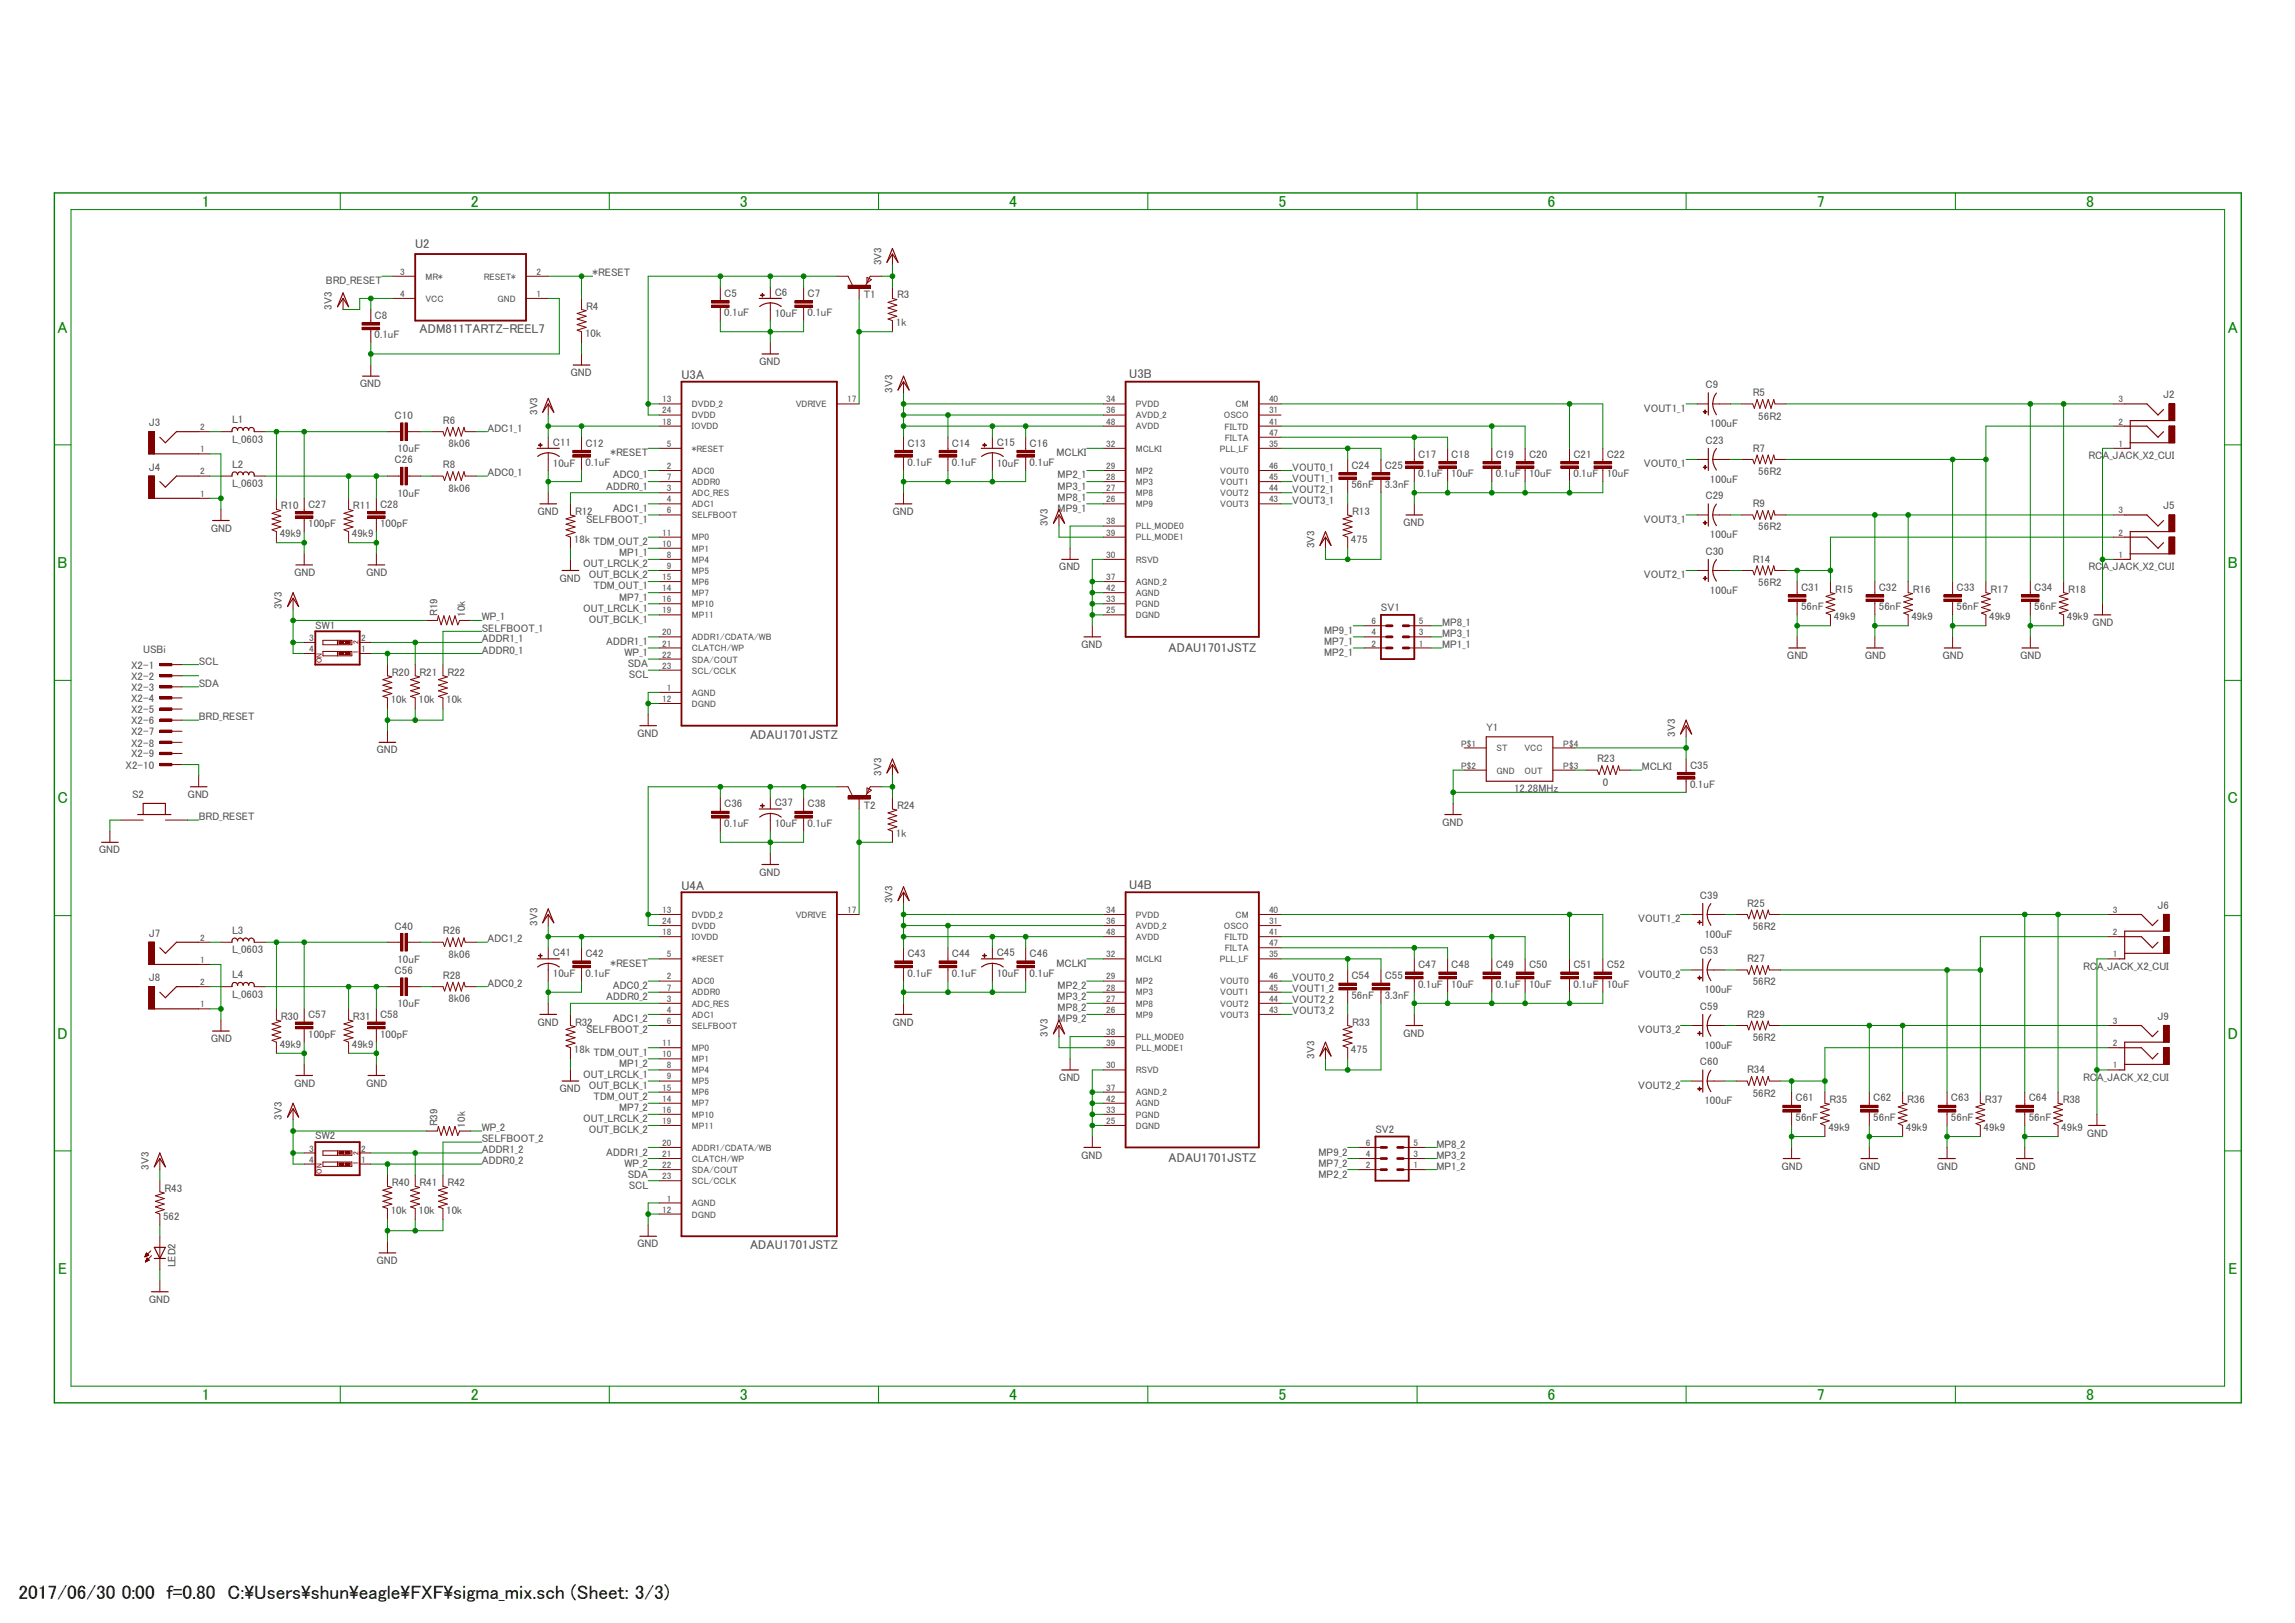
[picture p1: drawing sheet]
<svg xmlns="http://www.w3.org/2000/svg" width="420mm" height="297mm" viewBox="0 0 420 297" stroke-linecap="round" stroke-linejoin="round" font-family="sans-serif">
<defs><g id="words">
<g font-size="3.6">
<text x="3.4" y="292.5">2017/06/30</text>
<text x="22.3" y="292.5">0:00 f=0.80 C:\Users\shun\eagle\FXF\sigma_mix.sch (Sheet: 3/3)</text>
</g>
<g font-size="2.9" fill="#008000">
<text x="36.9" y="37.8">1</text>
<text x="86.2" y="37.8">2</text>
<text x="135.4" y="37.8">3</text>
<text x="184.7" y="37.8">4</text>
<text x="234" y="37.8">5</text>
<text x="283.2" y="37.8">6</text>
<text x="332.5" y="37.8">7</text>
<text x="381.8" y="37.8">8</text>
<text x="10.5" y="60.9">A</text>
<text x="407.7" y="60.9">A</text>
<text x="10.5" y="104">B</text>
<text x="407.7" y="104">B</text>
<text x="10.5" y="147">C</text>
<text x="407.7" y="147">C</text>
<text x="10.5" y="190.1">D</text>
<text x="407.7" y="190.1">D</text>
<text x="10.7" y="233.1">E</text>
<text x="407.8" y="233.1">E</text>
<text x="36.9" y="256.2">1</text>
<text x="86.2" y="256.2">2</text>
<text x="135.4" y="256.2">3</text>
<text x="184.7" y="256.2">4</text>
<text x="234" y="256.2">5</text>
<text x="283.2" y="256.2">6</text>
<text x="332.5" y="256.2">7</text>
<text x="381.8" y="256.2">8</text>
</g>
<g font-size="2.3" fill="#505050">
<text x="76" y="45.3">U2</text>
<text x="76.8" y="60.9">ADM811TARTZ-REEL7</text>
<text x="124.7" y="69.4">U3A</text>
<text x="206.7" y="69.3">U3B</text>
<text x="213.9" y="119.3">ADAU1701JSTZ</text>
<text x="137.3" y="135.2">ADAU1701JSTZ</text>
<text x="124.7" y="162.9">U4A</text>
<text x="206.7" y="162.7">U4B</text>
<text x="213.9" y="212.7">ADAU1701JSTZ</text>
<text x="137.3" y="228.6">ADAU1701JSTZ</text>
</g>
<g font-size="2" fill="#505050">
<text x="59.6" y="52">BRD_RESET</text>
<text x="108.5" y="50.5">*RESET</text>
<text x="161.3" y="48.5" transform="rotate(-90 161.3 48.5)">3V3</text>
<text x="60.7" y="56.6" transform="rotate(-90 60.7 56.6)">3V3</text>
<text x="68.5" y="58.4">C8</text>
<text x="107.3" y="56.6">R4</text>
<text x="132.5" y="57.9">0.1uF</text>
<text x="132.5" y="54.3">C5</text>
<text x="141.8" y="58">10uF</text>
<text x="141.8" y="54.1">C6</text>
<text x="147.8" y="57.9">0.1uF</text>
<text x="147.8" y="54.3">C7</text>
<text x="158.1" y="54.6">T1</text>
<text x="164" y="59.7">1k</text>
<text x="164.2" y="54.6">R3</text>
<text x="68.5" y="61.9">0.1uF</text>
<text x="107.1" y="61.7">10k</text>
<text x="65.8" y="70.9">GND</text>
<text x="104.4" y="68.8">GND</text>
<text x="138.9" y="66.8">GND</text>
<text x="163.3" y="71.9" transform="rotate(-90 163.3 71.9)">3V3</text>
<text x="312.1" y="71.1">C9</text>
<text x="27.2" y="78">J3</text>
<text x="42.5" y="77.5">L1</text>
<text x="72.2" y="76.7">C10</text>
<text x="81.1" y="77.6">R6</text>
<text x="98.3" y="75.9" transform="rotate(-90 98.3 75.9)">3V3</text>
<text x="300.8" y="75.4">VOUT1_1</text>
<text x="320.8" y="72.5">R5</text>
<text x="321.8" y="76.8">56R2</text>
<text x="395.9" y="72.9">J2</text>
<text x="42.5" y="81">L_0603</text>
<text x="72.7" y="82.8">10uF</text>
<text x="82.1" y="81.8">8k06</text>
<text x="89.2" y="79">ADC1_1</text>
<text x="101.2" y="81.5">C11</text>
<text x="107.1" y="81.7">C12</text>
<text x="111.7" y="83.5">*RESET</text>
<text x="166.1" y="81.7">C13</text>
<text x="174.2" y="81.7">C14</text>
<text x="182.4" y="81.5">C15</text>
<text x="188.4" y="81.7">C16</text>
<text x="193.3" y="83.5">MCLKI</text>
<text x="259.5" y="83.8">C17</text>
<text x="265.6" y="83.8">C18</text>
<text x="273.7" y="83.8">C19</text>
<text x="279.8" y="83.8">C20</text>
<text x="288" y="83.8">C21</text>
<text x="294" y="83.8">C22</text>
<text x="312.1" y="81.2">C23</text>
<text x="312.9" y="78.2">100uF</text>
<text x="320.8" y="82.6">R7</text>
<text x="27.2" y="86.1">J4</text>
<text x="42.5" y="89.2">L_0603</text>
<text x="42.5" y="85.6">L2</text>
<text x="72.2" y="84.8">C26</text>
<text x="81.1" y="85.7">R8</text>
<text x="82.1" y="90">8k06</text>
<text x="89.2" y="87.1">ADC0_1</text>
<text x="101.2" y="85.4">10uF</text>
<text x="107.1" y="85.3">0.1uF</text>
<text x="111" y="89.6">ADDR0_1</text>
<text x="112.1" y="87.5">ADC0_1</text>
<text x="166.1" y="85.3">0.1uF</text>
<text x="174.2" y="85.3">0.1uF</text>
<text x="182.4" y="85.4">10uF</text>
<text x="188.4" y="85.3">0.1uF</text>
<text x="193.5" y="87.5">MP2_1</text>
<text x="193.5" y="89.6">MP3_1</text>
<text x="236.5" y="86.1">VOUT0_1</text>
<text x="236.5" y="88.1">VOUT1_1</text>
<text x="247.3" y="89.4">56nF</text>
<text x="247.3" y="85.8">C24</text>
<text x="253.4" y="89.4">3.3nF</text>
<text x="253.4" y="85.8">C25</text>
<text x="259.5" y="87.3">0.1uF</text>
<text x="265.6" y="87.3">10uF</text>
<text x="273.7" y="87.3">0.1uF</text>
<text x="279.8" y="87.3">10uF</text>
<text x="288" y="87.3">0.1uF</text>
<text x="294" y="87.3">10uF</text>
<text x="300.8" y="85.5">VOUT0_1</text>
<text x="312.9" y="88.3">100uF</text>
<text x="321.8" y="86.9">56R2</text>
<text x="382.2" y="84.1">RCA_JACK_X2_CUI</text>
<text x="51.4" y="93.2">R10</text>
<text x="56.4" y="92.9">C27</text>
<text x="64.6" y="93.2">R11</text>
<text x="69.6" y="92.9">C28</text>
<text x="72.7" y="90.9">10uF</text>
<text x="98.3" y="94.2">GND</text>
<text x="105.2" y="94.2">R12</text>
<text x="107.3" y="95.7">SELFBOOT_1</text>
<text x="112.1" y="93.6">ADC1_1</text>
<text x="163.3" y="94.2">GND</text>
<text x="193.5" y="91.6">MP8_1</text>
<text x="193.5" y="93.6">MP9_1</text>
<text x="236.5" y="90.2">VOUT2_1</text>
<text x="236.5" y="92.2">VOUT3_1</text>
<text x="247.4" y="94.2">R13</text>
<text x="300.8" y="95.7">VOUT3_1</text>
<text x="312.1" y="91.4">C29</text>
<text x="320.8" y="92.8">R9</text>
<text x="395.9" y="93.2">J5</text>
<text x="38.6" y="97.3">GND</text>
<text x="51.2" y="98.3">49k9</text>
<text x="56.4" y="96.5">100pF</text>
<text x="64.4" y="98.3">49k9</text>
<text x="69.6" y="96.5">100pF</text>
<text x="105" y="99.3">18k TDM_OUT_2</text>
<text x="113.3" y="101.8">MP1_1</text>
<text x="191.8" y="96.3" transform="rotate(-90 191.8 96.3)">3V3</text>
<text x="240.5" y="100.3" transform="rotate(-90 240.5 100.3)">3V3</text>
<text x="247.2" y="99.3">475</text>
<text x="256.8" y="96.3">GND</text>
<text x="312.1" y="101.5">C30</text>
<text x="312.9" y="98.5">100uF</text>
<text x="321.8" y="97.1">56R2</text>
<text x="53.8" y="105.4">GND</text>
<text x="67" y="105.4">GND</text>
<text x="102.4" y="106.4">GND</text>
<text x="106.7" y="103.8">OUT_LRCLK_2</text>
<text x="107.7" y="105.8">OUT_BCLK_2</text>
<text x="108.6" y="107.9">TDM_OUT_1</text>
<text x="193.8" y="104.4">GND</text>
<text x="300.8" y="105.8">VOUT2_1</text>
<text x="320.8" y="103">R14</text>
<text x="321.8" y="107.2">56R2</text>
<text x="382.2" y="104.4">RCA_JACK_X2_CUI</text>
<text x="51.6" y="111.5" transform="rotate(-90 51.6 111.5)">3V3</text>
<text x="80.1" y="112.7" transform="rotate(-90 80.1 112.7)">R19</text>
<text x="85.1" y="112.9" transform="rotate(-90 85.1 112.9)">10k</text>
<text x="88.2" y="113.5">WP_1</text>
<text x="106.7" y="111.9">OUT_LRCLK_1</text>
<text x="107.7" y="114">OUT_BCLK_1</text>
<text x="113.3" y="109.9">MP7_1</text>
<text x="252.7" y="111.9">SV1</text>
<text x="312.9" y="108.6">100uF</text>
<text x="329.6" y="111.7">56nF</text>
<text x="329.6" y="108.1">C31</text>
<text x="335.6" y="113.5">49k9</text>
<text x="335.8" y="108.5">R15</text>
<text x="343.8" y="111.7">56nF</text>
<text x="343.8" y="108.1">C32</text>
<text x="349.8" y="113.5">49k9</text>
<text x="350.1" y="108.5">R16</text>
<text x="358.1" y="111.7">56nF</text>
<text x="358.1" y="108.1">C33</text>
<text x="364" y="113.5">49k9</text>
<text x="364.3" y="108.5">R17</text>
<text x="372.3" y="111.7">56nF</text>
<text x="372.3" y="108.1">C34</text>
<text x="378.2" y="113.5">49k9</text>
<text x="378.5" y="108.5">R18</text>
<text x="26.2" y="119.5">USBi</text>
<text x="57.7" y="115.1">SW1</text>
<text x="88.2" y="119.6">ADDR0_1</text>
<text x="88.2" y="117.6">ADDR1_1</text>
<text x="88.2" y="115.6">SELFBOOT_1</text>
<text x="111" y="118">ADDR1_1</text>
<text x="197.9" y="118.6">GND</text>
<text x="242.3" y="118">MP7_1</text>
<text x="242.3" y="116">MP9_1</text>
<text x="263.9" y="118.6">MP1_1</text>
<text x="263.9" y="116.6">MP3_1</text>
<text x="263.9" y="114.6">MP8_1</text>
<text x="382.9" y="114.6">GND</text>
<text x="24" y="122.4">X2-1</text>
<text x="24" y="124.4">X2-2</text>
<text x="36.4" y="125.7">SDA</text>
<text x="36.4" y="121.6">SCL</text>
<text x="71.7" y="123.7">R20</text>
<text x="76.8" y="123.7">R21</text>
<text x="81.9" y="123.7">R22</text>
<text x="114.3" y="120">WP_1</text>
<text x="114.9" y="122">SDA</text>
<text x="115.1" y="124.1">SCL</text>
<text x="242.3" y="120">MP2_1</text>
<text x="327" y="120.6">GND</text>
<text x="341.2" y="120.6">GND</text>
<text x="355.5" y="120.6">GND</text>
<text x="369.7" y="120.6">GND</text>
<text x="24" y="126.4">X2-3</text>
<text x="24" y="128.5">X2-4</text>
<text x="24" y="130.5">X2-5</text>
<text x="36.4" y="131.8">BRD_RESET</text>
<text x="71.5" y="128.7">10k</text>
<text x="76.6" y="128.7">10k</text>
<text x="81.7" y="128.7">10k</text>
<text x="24" y="132.5">X2-6</text>
<text x="24" y="134.6">X2-7</text>
<text x="24" y="136.6">X2-8</text>
<text x="68.9" y="137.9">GND</text>
<text x="116.6" y="134.8">GND</text>
<text x="272" y="133.8">Y1</text>
<text x="306.5" y="134.8" transform="rotate(-90 306.5 134.8)">3V3</text>
<text x="23" y="140.6">X2-10</text>
<text x="24" y="138.6">X2-9</text>
<text x="161.3" y="141.9" transform="rotate(-90 161.3 141.9)">3V3</text>
<text x="292.3" y="139.5">R23</text>
<text x="293.3" y="143.8">0</text>
<text x="300.4" y="140.9">MCLKI</text>
<text x="309.3" y="140.6">C35</text>
<text x="24.2" y="146">S2</text>
<text x="34.3" y="146">GND</text>
<text x="132.5" y="147.7">C36</text>
<text x="141.8" y="147.5">C37</text>
<text x="147.8" y="147.7">C38</text>
<text x="158.1" y="148">T2</text>
<text x="164.2" y="148">R24</text>
<text x="277.1" y="145">12.28MHz</text>
<text x="309.3" y="144.2">0.1uF</text>
<text x="36.4" y="150.1">BRD_RESET</text>
<text x="132.5" y="151.3">0.1uF</text>
<text x="141.8" y="151.4">10uF</text>
<text x="147.8" y="151.3">0.1uF</text>
<text x="164" y="153.1">1k</text>
<text x="263.9" y="151.1">GND</text>
<text x="18.1" y="156.2">GND</text>
<text x="138.9" y="160.2">GND</text>
<text x="163.3" y="165.3" transform="rotate(-90 163.3 165.3)">3V3</text>
<text x="311.1" y="164.5">C39</text>
<text x="319.7" y="165.9">R25</text>
<text x="394.8" y="166.3">J6</text>
<text x="27.2" y="171.4">J7</text>
<text x="42.5" y="170.9">L3</text>
<text x="72.2" y="170.1">C40</text>
<text x="81.1" y="171">R26</text>
<text x="89.2" y="172.4">ADC1_2</text>
<text x="98.3" y="169.4" transform="rotate(-90 98.3 169.4)">3V3</text>
<text x="299.8" y="168.8">VOUT1_2</text>
<text x="311.9" y="171.6">100uF</text>
<text x="320.8" y="170.2">56R2</text>
<text x="27.2" y="179.5">J8</text>
<text x="42.5" y="174.5">L_0603</text>
<text x="42.5" y="179">L4</text>
<text x="72.2" y="178.2">C56</text>
<text x="72.7" y="176.2">10uF</text>
<text x="81.1" y="179.1">R28</text>
<text x="82.1" y="175.3">8k06</text>
<text x="101.2" y="178.8">10uF</text>
<text x="101.2" y="175">C41</text>
<text x="107.1" y="178.7">0.1uF</text>
<text x="107.1" y="175.2">C42</text>
<text x="111.7" y="176.9">*RESET</text>
<text x="166.1" y="178.7">0.1uF</text>
<text x="166.1" y="175.2">C43</text>
<text x="174.2" y="178.7">0.1uF</text>
<text x="174.2" y="175.2">C44</text>
<text x="182.4" y="178.8">10uF</text>
<text x="182.4" y="175">C45</text>
<text x="188.4" y="178.7">0.1uF</text>
<text x="188.4" y="175.2">C46</text>
<text x="193.3" y="176.9">MCLKI</text>
<text x="236.5" y="179.5">VOUT0_2</text>
<text x="247.3" y="179.2">C54</text>
<text x="253.4" y="179.2">C55</text>
<text x="259.5" y="177.2">C47</text>
<text x="265.6" y="177.2">C48</text>
<text x="273.7" y="177.2">C49</text>
<text x="279.8" y="177.2">C50</text>
<text x="288" y="177.2">C51</text>
<text x="294" y="177.2">C52</text>
<text x="299.8" y="178.9">VOUT0_2</text>
<text x="311.1" y="174.7">C53</text>
<text x="319.7" y="176.1">R27</text>
<text x="381.2" y="177.5">RCA_JACK_X2_CUI</text>
<text x="42.5" y="182.6">L_0603</text>
<text x="72.7" y="184.3">10uF</text>
<text x="82.1" y="183.4">8k06</text>
<text x="89.2" y="180.6">ADC0_2</text>
<text x="111" y="183">ADDR0_2</text>
<text x="112.1" y="181">ADC0_2</text>
<text x="193.5" y="181">MP2_2</text>
<text x="193.5" y="183">MP3_2</text>
<text x="193.5" y="185">MP8_2</text>
<text x="236.5" y="181.6">VOUT1_2</text>
<text x="236.5" y="183.6">VOUT2_2</text>
<text x="236.5" y="185.6">VOUT3_2</text>
<text x="247.3" y="182.8">56nF</text>
<text x="253.4" y="182.8">3.3nF</text>
<text x="259.5" y="180.8">0.1uF</text>
<text x="265.6" y="180.8">10uF</text>
<text x="273.7" y="180.8">0.1uF</text>
<text x="279.8" y="180.8">10uF</text>
<text x="288" y="180.8">0.1uF</text>
<text x="294" y="180.8">10uF</text>
<text x="311.1" y="184.8">C59</text>
<text x="311.9" y="181.8">100uF</text>
<text x="320.8" y="180.3">56R2</text>
<text x="38.6" y="190.7">GND</text>
<text x="51.2" y="191.7">49k9</text>
<text x="51.4" y="186.6">R30</text>
<text x="56.4" y="189.9">100pF</text>
<text x="56.4" y="186.4">C57</text>
<text x="64.4" y="191.7">49k9</text>
<text x="64.6" y="186.6">R31</text>
<text x="69.6" y="189.9">100pF</text>
<text x="69.6" y="186.4">C58</text>
<text x="98.3" y="187.7">GND</text>
<text x="105.2" y="187.7">R32</text>
<text x="107.3" y="189.1">SELFBOOT_2</text>
<text x="112.1" y="187.1">ADC1_2</text>
<text x="163.3" y="187.7">GND</text>
<text x="191.8" y="189.7" transform="rotate(-90 191.8 189.7)">3V3</text>
<text x="193.5" y="187.1">MP9_2</text>
<text x="247.4" y="187.7">R33</text>
<text x="256.8" y="189.7">GND</text>
<text x="299.8" y="189.1">VOUT3_2</text>
<text x="311.9" y="191.9">100uF</text>
<text x="319.7" y="186.2">R29</text>
<text x="320.8" y="190.5">56R2</text>
<text x="394.8" y="186.6">J9</text>
<text x="105" y="192.7">18k TDM_OUT_1</text>
<text x="106.7" y="197.2">OUT_LRCLK_1</text>
<text x="113.3" y="195.2">MP1_2</text>
<text x="193.8" y="197.8">GND</text>
<text x="240.5" y="193.8" transform="rotate(-90 240.5 193.8)">3V3</text>
<text x="247.2" y="192.7">475</text>
<text x="311.1" y="194.9">C60</text>
<text x="319.7" y="196.4">R34</text>
<text x="381.2" y="197.8">RCA_JACK_X2_CUI</text>
<text x="53.8" y="198.8">GND</text>
<text x="67" y="198.8">GND</text>
<text x="102.4" y="199.9">GND</text>
<text x="107.7" y="199.3">OUT_BCLK_1</text>
<text x="108.6" y="201.3">TDM_OUT_2</text>
<text x="113.3" y="203.3">MP7_2</text>
<text x="299.8" y="199.3">VOUT2_2</text>
<text x="311.9" y="202.1">100uF</text>
<text x="320.8" y="200.7">56R2</text>
<text x="328.6" y="201.5">C61</text>
<text x="334.8" y="201.9">R35</text>
<text x="342.8" y="201.5">C62</text>
<text x="349" y="201.9">R36</text>
<text x="357" y="201.5">C63</text>
<text x="363.3" y="201.9">R37</text>
<text x="371.3" y="201.5">C64</text>
<text x="377.5" y="201.9">R38</text>
<text x="51.6" y="204.9" transform="rotate(-90 51.6 204.9)">3V3</text>
<text x="57.7" y="208.5">SW2</text>
<text x="80.1" y="206.1" transform="rotate(-90 80.1 206.1)">R39</text>
<text x="85.1" y="206.3" transform="rotate(-90 85.1 206.3)">10k</text>
<text x="88.2" y="207">WP_2</text>
<text x="88.2" y="209">SELFBOOT_2</text>
<text x="106.7" y="205.4">OUT_LRCLK_2</text>
<text x="107.7" y="207.4">OUT_BCLK_2</text>
<text x="251.7" y="207.3">SV2</text>
<text x="328.6" y="205.1">56nF</text>
<text x="334.6" y="207">49k9</text>
<text x="342.8" y="205.1">56nF</text>
<text x="348.8" y="207">49k9</text>
<text x="357" y="205.1">56nF</text>
<text x="363" y="207">49k9</text>
<text x="371.3" y="205.1">56nF</text>
<text x="377.2" y="207">49k9</text>
<text x="381.9" y="208">GND</text>
<text x="27.2" y="214" transform="rotate(-90 27.2 214)">3V3</text>
<text x="88.2" y="211">ADDR1_2</text>
<text x="88.2" y="213">ADDR0_2</text>
<text x="111" y="211.5">ADDR1_2</text>
<text x="114.3" y="213.5">WP_2</text>
<text x="114.9" y="215.5">SDA</text>
<text x="197.9" y="212">GND</text>
<text x="241.3" y="215.5">MP2_2</text>
<text x="241.3" y="211.5">MP9_2</text>
<text x="241.3" y="213.5">MP7_2</text>
<text x="262.9" y="212">MP3_2</text>
<text x="262.9" y="210">MP8_2</text>
<text x="262.9" y="214">MP1_2</text>
<text x="326" y="214">GND</text>
<text x="340.2" y="214">GND</text>
<text x="354.5" y="214">GND</text>
<text x="368.7" y="214">GND</text>
<text x="30.1" y="218.1">R43</text>
<text x="71.7" y="217.1">R40</text>
<text x="76.8" y="217.1">R41</text>
<text x="81.9" y="217.1">R42</text>
<text x="115.1" y="217.5">SCL</text>
<text x="29.8" y="223.2">562</text>
<text x="71.5" y="222.2">10k</text>
<text x="76.6" y="222.2">10k</text>
<text x="81.7" y="222.2">10k</text>
<text x="32.1" y="231.9" transform="rotate(-90 32.1 231.9)">LED2</text>
<text x="68.9" y="231.3">GND</text>
<text x="116.6" y="228.3">GND</text>
<text x="27.2" y="238.4">GND</text>
</g>
<g font-size="1.7" fill="#505050">
<text x="73.2" y="50.2">3</text>
<text x="77.9" y="51.2">MR*</text>
<text x="88.5" y="51.2">RESET*</text>
<text x="98.2" y="50.2">2</text>
<text x="73.2" y="54.3">4</text>
<text x="77.9" y="55.2">VCC</text>
<text x="91.1" y="55.2">GND</text>
<text x="98.2" y="54.3">1</text>
<text x="121.2" y="73.6">13</text>
<text x="121.2" y="75.6">24</text>
<text x="121.2" y="77.7">18</text>
<text x="126.6" y="74.5">DVDD_2</text>
<text x="126.6" y="76.5">DVDD</text>
<text x="145.6" y="74.5">VDRIVE</text>
<text x="155" y="73.6">17</text>
<text x="202.4" y="73.6">34</text>
<text x="202.4" y="75.6">36</text>
<text x="202.4" y="77.7">48</text>
<text x="207.9" y="74.5">PVDD</text>
<text x="207.9" y="76.5">AVDD_2</text>
<text x="224" y="76.6">OSCO</text>
<text x="226.1" y="74.5">CM</text>
<text x="232.2" y="73.6">40</text>
<text x="232.2" y="75.6">31</text>
<text x="232.2" y="77.7">41</text>
<text x="387.7" y="73.6">3</text>
<text x="387.7" y="77.7">2</text>
<text x="36.7" y="78.7">2</text>
<text x="36.7" y="82.8">1</text>
<text x="122" y="81.7">5</text>
<text x="126.6" y="78.6">IOVDD</text>
<text x="126.6" y="82.6">*RESET</text>
<text x="202.4" y="81.7">32</text>
<text x="207.9" y="78.6">AVDD</text>
<text x="207.9" y="82.6">MCLKI</text>
<text x="223.2" y="82.6">PLL_LF</text>
<text x="224.1" y="78.6">FILTD</text>
<text x="224.2" y="80.6">FILTA</text>
<text x="232.2" y="79.7">47</text>
<text x="232.2" y="81.7">35</text>
<text x="387.7" y="81.7">1</text>
<text x="36.7" y="86.8">2</text>
<text x="122" y="85.8">2</text>
<text x="122" y="87.8">7</text>
<text x="122" y="89.9">3</text>
<text x="126.6" y="86.7">ADC0</text>
<text x="126.6" y="88.7">ADDR0</text>
<text x="202.4" y="85.8">29</text>
<text x="202.4" y="87.8">28</text>
<text x="202.4" y="89.9">27</text>
<text x="207.9" y="86.7">MP2</text>
<text x="207.9" y="88.7">MP3</text>
<text x="223.3" y="86.7">VOUT0</text>
<text x="223.3" y="88.7">VOUT1</text>
<text x="232.2" y="85.8">46</text>
<text x="232.2" y="87.8">45</text>
<text x="232.2" y="89.9">44</text>
<text x="36.7" y="90.9">1</text>
<text x="122" y="91.9">4</text>
<text x="122" y="93.9">6</text>
<text x="126.6" y="90.8">ADC_RES</text>
<text x="126.6" y="92.8">ADC1</text>
<text x="126.6" y="94.8">SELFBOOT</text>
<text x="202.4" y="91.9">26</text>
<text x="202.4" y="96">38</text>
<text x="207.9" y="90.8">MP8</text>
<text x="207.9" y="92.8">MP9</text>
<text x="223.3" y="90.8">VOUT2</text>
<text x="223.3" y="92.8">VOUT3</text>
<text x="232.2" y="91.9">43</text>
<text x="387.7" y="93.9">3</text>
<text x="121.2" y="98">11</text>
<text x="121.2" y="100">10</text>
<text x="126.6" y="98.9">MP0</text>
<text x="126.6" y="100.9">MP1</text>
<text x="202.4" y="98">39</text>
<text x="207.9" y="96.9">PLL_MODE0</text>
<text x="207.9" y="98.9">PLL_MODE1</text>
<text x="387.7" y="98">2</text>
<text x="121.2" y="106.1">15</text>
<text x="122" y="102.1">8</text>
<text x="122" y="104.1">9</text>
<text x="126.6" y="103">MP4</text>
<text x="126.6" y="105">MP5</text>
<text x="126.6" y="107">MP6</text>
<text x="202.4" y="102.1">30</text>
<text x="202.4" y="106.1">37</text>
<text x="207.9" y="103">RSVD</text>
<text x="207.9" y="107">AGND_2</text>
<text x="387.7" y="102.1">1</text>
<text x="121.2" y="108.2">14</text>
<text x="121.2" y="110.2">16</text>
<text x="121.2" y="112.2">19</text>
<text x="126.6" y="109.1">MP7</text>
<text x="126.6" y="111.1">MP10</text>
<text x="126.6" y="113.1">MP11</text>
<text x="202.4" y="108.2">42</text>
<text x="202.4" y="110.2">33</text>
<text x="202.4" y="112.2">25</text>
<text x="207.9" y="109.1">AGND</text>
<text x="207.9" y="111.1">PGND</text>
<text x="207.9" y="113.1">DGND</text>
<text x="56.6" y="117.3">3</text>
<text x="56.6" y="119.3">4</text>
<text x="66.1" y="119.3">1</text>
<text x="66.1" y="117.3">2</text>
<text x="121.2" y="116.3">20</text>
<text x="121.2" y="118.3">21</text>
<text x="126.6" y="117.2">ADDR1/CDATA/WB</text>
<text x="126.6" y="119.2">CLATCH/WP</text>
<text x="251" y="118.3">2</text>
<text x="251" y="116.3">4</text>
<text x="251" y="114.3">6</text>
<text x="259.7" y="118.3">1</text>
<text x="259.7" y="116.3">3</text>
<text x="259.7" y="114.3">5</text>
<text x="121.2" y="120.4">22</text>
<text x="121.2" y="122.4">23</text>
<text x="126.6" y="121.2">SDA/COUT</text>
<text x="126.6" y="123.3">SCL/CCLK</text>
<text x="121.2" y="128.5">12</text>
<text x="122" y="126.4">1</text>
<text x="126.6" y="127.3">AGND</text>
<text x="126.6" y="129.4">DGND</text>
<text x="267.4" y="136.6">P$1</text>
<text x="273.9" y="137.5">ST</text>
<text x="279" y="137.5">VCC</text>
<text x="286.1" y="136.6">P$4</text>
<text x="267.4" y="140.7">P$2</text>
<text x="273.9" y="141.6">GND</text>
<text x="279" y="141.6">OUT</text>
<text x="286.1" y="140.7">P$3</text>
<text x="121.2" y="167">13</text>
<text x="126.6" y="167.9">DVDD_2</text>
<text x="145.6" y="168">VDRIVE</text>
<text x="155" y="167">17</text>
<text x="202.4" y="167">34</text>
<text x="207.9" y="167.9">PVDD</text>
<text x="226.1" y="168">CM</text>
<text x="232.2" y="167">40</text>
<text x="386.7" y="167">3</text>
<text x="36.7" y="172.1">2</text>
<text x="121.2" y="169.1">24</text>
<text x="121.2" y="171.1">18</text>
<text x="126.6" y="170">DVDD</text>
<text x="126.6" y="172">IOVDD</text>
<text x="202.4" y="169.1">36</text>
<text x="202.4" y="171.1">48</text>
<text x="207.9" y="170">AVDD_2</text>
<text x="207.9" y="172">AVDD</text>
<text x="224" y="170">OSCO</text>
<text x="224.1" y="172">FILTD</text>
<text x="232.2" y="169.1">31</text>
<text x="232.2" y="171.1">41</text>
<text x="232.2" y="173.1">47</text>
<text x="386.7" y="171.1">2</text>
<text x="36.7" y="176.2">1</text>
<text x="122" y="175.2">5</text>
<text x="122" y="179.2">2</text>
<text x="126.6" y="176.1">*RESET</text>
<text x="202.4" y="175.2">32</text>
<text x="202.4" y="179.2">29</text>
<text x="207.9" y="176.1">MCLKI</text>
<text x="223.2" y="176.1">PLL_LF</text>
<text x="224.2" y="174.1">FILTA</text>
<text x="232.2" y="175.2">35</text>
<text x="232.2" y="179.2">46</text>
<text x="386.7" y="175.2">1</text>
<text x="36.7" y="180.3">2</text>
<text x="36.7" y="184.3">1</text>
<text x="122" y="181.3">7</text>
<text x="122" y="183.3">3</text>
<text x="122" y="185.3">4</text>
<text x="126.6" y="180.1">ADC0</text>
<text x="126.6" y="182.2">ADDR0</text>
<text x="126.6" y="184.2">ADC_RES</text>
<text x="202.4" y="181.3">28</text>
<text x="202.4" y="183.3">27</text>
<text x="202.4" y="185.3">26</text>
<text x="207.9" y="180.1">MP2</text>
<text x="207.9" y="182.2">MP3</text>
<text x="207.9" y="184.2">MP8</text>
<text x="223.3" y="180.1">VOUT0</text>
<text x="223.3" y="182.2">VOUT1</text>
<text x="223.3" y="184.2">VOUT2</text>
<text x="232.2" y="181.3">45</text>
<text x="232.2" y="183.3">44</text>
<text x="232.2" y="185.3">43</text>
<text x="121.2" y="191.4">11</text>
<text x="122" y="187.4">6</text>
<text x="126.6" y="186.2">ADC1</text>
<text x="126.6" y="188.3">SELFBOOT</text>
<text x="202.4" y="189.4">38</text>
<text x="202.4" y="191.4">39</text>
<text x="207.9" y="186.2">MP9</text>
<text x="207.9" y="190.3">PLL_MODE0</text>
<text x="223.3" y="186.2">VOUT3</text>
<text x="386.7" y="187.4">3</text>
<text x="386.7" y="191.4">2</text>
<text x="121.2" y="193.5">10</text>
<text x="122" y="195.5">8</text>
<text x="122" y="197.5">9</text>
<text x="126.6" y="192.3">MP0</text>
<text x="126.6" y="194.4">MP1</text>
<text x="126.6" y="196.4">MP4</text>
<text x="202.4" y="195.5">30</text>
<text x="207.9" y="192.3">PLL_MODE1</text>
<text x="207.9" y="196.4">RSVD</text>
<text x="386.7" y="195.5">1</text>
<text x="121.2" y="199.6">15</text>
<text x="121.2" y="201.6">14</text>
<text x="121.2" y="203.6">16</text>
<text x="126.6" y="198.4">MP5</text>
<text x="126.6" y="200.4">MP6</text>
<text x="126.6" y="202.5">MP7</text>
<text x="202.4" y="199.6">37</text>
<text x="202.4" y="201.6">42</text>
<text x="202.4" y="203.6">33</text>
<text x="207.9" y="200.4">AGND_2</text>
<text x="207.9" y="202.5">AGND</text>
<text x="121.2" y="205.7">19</text>
<text x="121.2" y="209.7">20</text>
<text x="126.6" y="204.5">MP10</text>
<text x="126.6" y="206.5">MP11</text>
<text x="202.4" y="205.7">25</text>
<text x="207.9" y="204.5">PGND</text>
<text x="207.9" y="206.5">DGND</text>
<text x="250" y="209.7">6</text>
<text x="258.7" y="209.7">5</text>
<text x="56.6" y="210.7">3</text>
<text x="56.6" y="212.8">4</text>
<text x="66.1" y="212.8">1</text>
<text x="66.1" y="210.7">2</text>
<text x="121.2" y="211.8">21</text>
<text x="121.2" y="213.8">22</text>
<text x="121.2" y="215.8">23</text>
<text x="126.6" y="210.6">ADDR1/CDATA/WB</text>
<text x="126.6" y="212.6">CLATCH/WP</text>
<text x="126.6" y="214.7">SDA/COUT</text>
<text x="250" y="213.8">2</text>
<text x="250" y="211.8">4</text>
<text x="258.7" y="213.8">1</text>
<text x="258.7" y="211.8">3</text>
<text x="121.2" y="221.9">12</text>
<text x="122" y="219.9">1</text>
<text x="126.6" y="216.7">SCL/CCLK</text>
<text x="126.6" y="220.8">AGND</text>
<text x="126.6" y="222.8">DGND</text>
</g>
<g font-size="1.4" fill="#800000">
<text x="65.6" y="119.7" transform="rotate(-90 65.6 119.7)">1</text>
<text x="65.6" y="117.9" transform="rotate(-90 65.6 117.9)">2</text>
<text x="58.9" y="121.3" transform="rotate(-90 58.9 121.3)">ON</text>
<text x="58.9" y="214.8" transform="rotate(-90 58.9 214.8)">ON</text>
<text x="65.6" y="213.1" transform="rotate(-90 65.6 213.1)">1</text>
<text x="65.6" y="211.3" transform="rotate(-90 65.6 211.3)">2</text>
</g>
</g></defs>
<path d="M9.7 35.1l400.8 221.9M410.5 35.1l-400.8 221.9" fill="none" stroke="#fff" stroke-width=".18"/>
<g fill="none" stroke="#800000" stroke-width=".18">
<path d="M120.6 73.9h4.1M120.6 75.9h4.1M120.6 78h4.1M153.2 73.9h4M201.9 73.9h4.1M201.9 75.9h4.1M201.9 78h4.1M230.4 73.9h4M230.4 75.9h4M230.4 78h4M100.3 82.8v1.3M104.8 83.2h3.2v.5h-3.2z"/>
<path d="M104.8 82.4h3.2v.4h-3.2zM106.4 80v2.4M106.4 83.7v2.4M120.6 82h4.1M120.6 86.1h4.1M120.6 88.1h4.1M120.6 90.2h4.1M120.6 92.2h4.1M120.6 94.2h4.1M120.6 98.3h4.1M201.9 82h4.1M201.9 86.1h4.1"/>
<path d="M201.9 88.1h4.1M201.9 90.2h4.1M201.9 92.2h4.1M201.9 98.3h4.1M201.9 96.3h4.1M230.4 82h4M230.4 86.1h4M230.4 88.1h4M230.4 90.2h4M230.4 92.2h4M230.4 80h4M120.6 100.3h4.1"/>
<path d="M120.6 102.4h4.1M120.6 104.4h4.1M120.6 106.4h4.1M120.6 108.5h4.1M120.6 110.5h4.1M120.6 112.5h4.1M120.6 116.5h4.1M120.6 118.6h4.1M201.9 102.4h4.1M201.9 106.4h4.1M201.9 108.5h4.1M201.9 110.5h4.1"/>
<path d="M201.9 112.5h4.1M120.6 120.6h4.1M120.6 122.6h4.1M120.6 126.7h4.1M120.6 128.7h4.1"/>
</g>
<path d="M124.7 69.8h28.5v63h-28.5zM206 69.8h24.4v46.7h-24.4z" fill="none" stroke="#800000" stroke-width=".34"/>
<path d="M104.8 83.4h3.2M104.8 82.6h3.2" fill="none" stroke="#800000" stroke-width=".42"/>
<path d="M98.3 82h4.1M98.4 83.5a3.3 3.3 0 0 1 4 0" fill="none" stroke="#800000" stroke-width=".21"/>
<path d="M98.6 81.4l.6 .1z" fill-rule="evenodd" fill="#800000"/>
<path d="M98.6 81.4l.6 .1z" fill="none" stroke="#800000" stroke-width=".18"/>
<path d="M98.8 81.1l.1 .7z" fill-rule="evenodd" fill="#800000"/>
<path d="M100.3 73.9v2M98.8 81.1l.1 .7zM100.3 80v2M100.3 84.1v2M100.3 90.2v2M181.6 82.8v1.3M199.9 114.5v2M118.6 130.8v2" fill="none" stroke="#800000" stroke-width=".18"/>
<path d="M100.3 72.9l1 2.5-1-1.5-1 1.5zM98.8 92.2h3.1M179.6 82h4M179.6 83.5a3.3 3.3 0 0 1 4 0M198.4 116.5h3M117.1 132.8h3" fill="none" stroke="#800000" stroke-width=".21"/>
<path d="M179.8 81.4l.7 .1z" fill-rule="evenodd" fill="#800000"/>
<path d="M179.8 81.4l.7 .1z" fill="none" stroke="#800000" stroke-width=".18"/>
<path d="M180.1 81.1l.1 .7z" fill-rule="evenodd" fill="#800000"/>
<g fill="none" stroke="#800000" stroke-width=".18">
<path d="M155.2 50.5l.8 1.7M158.7 50.8l.8 .4-.8 .6zM159.3 50.5l-.8 1.7M165.4 69.8v2.1M163.7 83.2h3.3v.5h-3.3zM163.7 82.4h3.3v.4h-3.3zM165.4 80v2.4M165.4 83.7v2.4M165.4 90.2v2M171.9 83.2h3.2v.5h-3.2zM171.9 82.4h3.2v.4h-3.2zM173.5 80v2.4"/>
<path d="M173.5 83.7v2.4M180.1 81.1l.1 .7zM181.6 80v2M181.6 84.1v2M186.1 83.2h3.2v.5h-3.2zM186.1 82.4h3.2v.4h-3.2zM187.7 80v2.4M187.7 83.7v2.4"/>
</g>
<path d="M163.7 83.4h3.3M163.7 82.6h3.3M171.9 83.4h3.2M171.9 82.6h3.2M186.1 83.4h3.2M186.1 82.6h3.2" fill="none" stroke="#800000" stroke-width=".42"/>
<path d="M165.4 68.8l1 2.6-1-1.6-1.1 1.6zM163.8 92.2h3.1" fill="none" stroke="#800000" stroke-width=".21"/>
<path d="M155.2 52.2h4.1v.6h-4.1z" fill-rule="evenodd" fill="#800000"/>
<path d="M141 55.4v1.2M145.5 55.8h3.2v.5h-3.2zM145.5 55h3.2v.5h-3.2zM147.1 52.6v2.4M147.1 56.3v2.4M153.2 50.5h2M155.2 52.2h4.1v.6h-4.1zM157.2 52.6v2M159.3 50.5h2M163.3 52.6v2l.8 .2-1.6 .5 1.6 .5-1.6 .5 1.6 .6-1.6 .5 1.6 .5-1.6 .5 .8 .3v2M163.3 46.5v2" fill="none" stroke="#800000" stroke-width=".18"/>
<path d="M138.9 54.6h4.1M139 56.1a3.2 3.2 0 0 1 4 0M163.3 45.5l1 2.5-1-1.5-1 1.5z" fill="none" stroke="#800000" stroke-width=".21"/>
<path d="M145.5 56h3.2M145.5 55.2h3.2" fill="none" stroke="#800000" stroke-width=".42"/>
<path d="M139.2 54l.7 .1z" fill-rule="evenodd" fill="#800000"/>
<path d="M139.2 54l.7 .1z" fill="none" stroke="#800000" stroke-width=".18"/>
<path d="M139.5 53.7l.1 .7z" fill-rule="evenodd" fill="#800000"/>
<g fill="none" stroke="#800000" stroke-width=".18">
<path d="M62.8 54.6v2M66.3 59.9h3.2v.4h-3.2zM66.3 59.1h3.2v.4h-3.2zM67.9 56.6v2.5M71.9 50.5h4.1M71.9 54.6h4.1M96.3 50.5h4M96.3 54.6h4M130.2 55.8h3.2v.5h-3.2zM130.2 55h3.2v.5h-3.2zM131.8 52.6v2.4M131.8 56.3v2.4"/>
<path d="M139.5 53.7l.1 .7zM141 52.6v2M141 56.6v2.1M40.4 79h2.1M46.5 79h2.1M67.9 60.3v2.4M67.9 66.8v2M70.9 79h2.4M73.3 77.4h.4v3.2h-.4zM74.1 77.4h.4v3.2h-.4zM74.5 79h2.5M79 79h2.1l.3 .8 .5-1.6 .5 1.6 .5-1.6 .5 1.6 .5-1.6 .5 1.6 .5-1.6 .2 .8h2.1"/>
<path d="M141 62.7v2.1M313.4 73.9h1.3M40.4 87.1h2.1M46.5 87.1h2.1M50.6 91.2v2l.8 .2-1.6 .5 1.6 .5-1.6 .6 1.6 .4-1.6 .5 1.6 .5-1.6 .5 .8 .4v2M54.1 94.4h3.2v.4h-3.2zM54.1 93.6h3.2v.4h-3.2zM55.7 91.2v2.4M55.7 94.8v2.5M63.8 91.2v2l.8 .2-1.7 .5 1.7 .5-1.7 .6 1.7 .4-1.7 .5 1.7 .5-1.7 .5 .9 .4v2M67.3 94.4h3.2v.4h-3.2zM67.3 93.6h3.2v.4h-3.2z"/>
<path d="M68.9 91.2v2.4M68.9 94.8v2.5M70.9 87.1h2.4M73.3 85.5h.4v3.2h-.4zM74.1 85.5h.4v3.2h-.4zM74.5 87.1h2.5M79 87.1h2.1l.3 .8 .5-1.6 .5 1.6 .5-1.6 .5 1.6 .5-1.6 .5 1.6 .5-1.6 .2 .8h2.1M104.4 92.2v2l.8 .2-1.6 .6 1.6 .4-1.6 .5 1.6 .5-1.6 .5 1.6 .6-1.6 .5 .8 .3v2M193.8 94.2v2.1M242.6 98.3v2M245 87.3h3.2v.4h-3.2zM245 86.5h3.2v.4h-3.2z"/>
<path d="M246.6 84.1v2.4M246.6 87.7v2.5M246.6 92.2v2l.8 .2-1.6 .6 1.6 .4-1.6 .5 1.6 .5-1.6 .5 1.6 .6-1.6 .5 .8 .3v2M251.1 87.3h3.2v.4h-3.2zM251.1 86.5h3.2v.4h-3.2zM252.7 84.1v2.4M252.7 87.7v2.5M257.2 85.3h3.2v.4h-3.2zM257.2 84.5h3.2v.4h-3.2zM258.8 82v2.5M258.8 85.7v2.4M258.8 92.2v2"/>
<path d="M263.3 85.3h3.2v.4h-3.2zM263.3 84.5h3.2v.4h-3.2zM264.9 82v2.5M264.9 85.7v2.4M271.4 85.3h3.2v.4h-3.2zM271.4 84.5h3.2v.4h-3.2zM273 82v2.5M273 85.7v2.4M277.5 85.3h3.2v.4h-3.2zM277.5 84.5h3.2v.4h-3.2zM279.1 82v2.5M279.1 85.7v2.4"/>
<path d="M285.6 85.3h3.2v.4h-3.2zM285.6 84.5h3.2v.4h-3.2zM287.2 82v2.5M287.2 85.7v2.4M291.7 85.3h3.2v.4h-3.2zM291.7 84.5h3.2v.4h-3.2zM293.3 82v2.5M293.3 85.7v2.4M53.6 109.5v2M55.7 101.3v2.1M68.9 101.3v2.1M78 113.5h2.1l.1-.8 .5 1.6 .5-1.6 .5 1.6 .6-1.6 .5 1.6 .5-1.6 .5 1.6 .3-.8h2"/>
<path d="M104.4 102.4v2M195.8 100.3v2.1M29.3 121.4h2.2v.4h-2.2zM29.3 123.4h2.2v.5h-2.2zM29.3 125.5h2.2v.4h-2.2zM29.3 127.5h2.2v.4h-2.2zM29.3 129.5h2.2v.5h-2.2zM29.3 131.6h2.2v.4h-2.2zM29.3 133.6h2.2v.4h-2.2zM29.3 135.6h2.2v.5h-2.2zM29.3 137.7h2.2v.4h-2.2zM29.3 139.7h2.2v.4h-2.2z"/>
<path d="M31.3 121.6h2M31.3 123.7h2M31.3 125.7h2M31.3 127.7h2M31.3 129.8h2M31.3 131.8h2M31.3 133.8h2M31.3 135.8h2M31.3 137.9h2M31.3 139.9h2M70.9 121.6v2.1l.8 .2-1.6 .5 1.6 .5-1.6 .5 1.6 .5-1.6 .5 1.6 .5-1.6 .5 .8 .3v2.1M70.9 133.8v2"/>
<path d="M76 121.6v2.1l.8 .2-1.7 .5 1.7 .5-1.7 .5 1.7 .5-1.7 .5 1.7 .5-1.7 .5 .9 .3v2.1M81.1 121.6v2.1l.8 .2-1.7 .5 1.7 .5-1.7 .5 1.7 .5-1.7 .5 1.7 .5-1.7 .5 .9 .3v2.1M20.1 152.1v2M22.1 150.1h4.1M30.3 150.1h4M36.4 141.9v2.1"/>
</g>
<g fill="none" stroke="#800000" stroke-width=".21">
<path d="M62.8 53.6l1 2.5-1-1.5-1 1.5zM42.5 79a.54 .54 0 0 1 .3-.8 .54 .54 0 0 1 .7 .5 .51 .51 0 0 1 .5-.5 .51 .51 0 0 1 .5 .5 .51 .51 0 0 1 .5-.5 .51 .51 0 0 1 .5 .5 .53 .53 0 0 1 .7-.5 .53 .53 0 0 1 .3 .8M66.3 68.8h3.1M139.4 64.8h3.1M312.6 71.9v4M314.1 71.9a3.3 3.3 0 0 0 0 4M42.5 87.1a.54 .54 0 0 1 .3-.7 .54 .54 0 0 1 .7 .5 .51 .51 0 0 1 .5-.6 .51 .51 0 0 1 .5 .6 .51 .51 0 0 1 .5-.6 .51 .51 0 0 1 .5 .6 .53 .53 0 0 1 .7-.5 .53 .53 0 0 1 .3 .7M193.8 93.2l1 2.6-1-1.6-1 1.6zM242.6 97.3l1 2.5-1-1.5-1 1.5zM257.3 94.2h3M53.6 108.5l1.1 2.5-1.1-1.5-1 1.5zM54.1 103.4h3.1"/>
<path d="M67.4 103.4h3M102.9 104.4h3M194.3 102.4h3.1M69.4 135.8h3M18.6 154.1h3M25.2 149.1h6.1M26.2 149.1v-2.1h4.1v2.1M34.8 144h3.1"/>
</g>
<g fill="none" stroke="#800000" stroke-width=".42">
<path d="M66.3 59.3h3.2M130.2 56h3.2M130.2 55.2h3.2M66.3 60.1h3.2M73.5 77.4v3.2M74.3 77.4v3.2M54.1 94.6h3.2M54.1 93.8h3.2M67.3 94.6h3.2M67.3 93.8h3.2M73.5 85.5v3.2M74.3 85.5v3.2"/>
<path d="M245 87.5h3.2M245 86.7h3.2M251.1 87.5h3.2M251.1 86.7h3.2M257.2 85.5h3.2M257.2 84.7h3.2M263.3 85.5h3.2M263.3 84.7h3.2M271.4 85.5h3.2M271.4 84.7h3.2M277.5 85.5h3.2M277.5 84.7h3.2"/>
<path d="M285.6 85.5h3.2M285.6 84.7h3.2M291.7 85.5h3.2M291.7 84.7h3.2M29.3 121.6h2.2M29.3 123.7h2.2M29.3 125.7h2.2M29.3 127.7h2.2M29.3 129.8h2.2M29.3 131.8h2.2M29.3 133.8h2.2M29.3 135.8h2.2"/>
<path d="M29.3 137.9h2.2M29.3 139.9h2.2"/>
</g>
<path d="M76 46.5h20.3v12.2h-20.3z" fill="none" stroke="#800000" stroke-width=".34"/>
<path d="M312 75l.1 .7z" fill-rule="evenodd" fill="#800000"/>
<path d="M312 75l.1 .7z" fill="none" stroke="#800000" stroke-width=".18"/>
<path d="M311.7 75.3l.7 .1z" fill-rule="evenodd" fill="#800000"/>
<path d="M310.6 73.9h2M311.7 75.3l.7 .1zM314.7 73.9h2M318.7 73.9h2.1l.3 .8 .5-1.6 .5 1.6 .5-1.6 .5 1.6 .5-1.6 .5 1.6 .5-1.6 .2 .8h2.1M313.4 84.1h1.3M327.3 109.6h3.2v.5h-3.2zM327.3 108.8h3.2v.5h-3.2zM328.9 106.4v2.4M328.9 110.1v2.4M328.9 116.5v2.1M335 106.4v2.1l.8 .1-1.6 .5 1.6 .5-1.6 .6 1.6 .5-1.6 .5 1.6 .5-1.6 .5 .8 .3v2" fill="none" stroke="#800000" stroke-width=".18"/>
<path d="M327.3 109.9h3.2M327.3 109.1h3.2" fill="none" stroke="#800000" stroke-width=".42"/>
<path d="M312.6 82v4.1M314.1 82.1a3.2 3.2 0 0 0 0 3.9M327.4 118.6h3" fill="none" stroke="#800000" stroke-width=".21"/>
<path d="M312 85.2l.1 .7z" fill-rule="evenodd" fill="#800000"/>
<path d="M312 85.2l.1 .7z" fill="none" stroke="#800000" stroke-width=".18"/>
<path d="M311.7 85.5l.7 .1z" fill-rule="evenodd" fill="#800000"/>
<path d="M310.6 84.1h2M311.7 85.5l.7 .1zM313.4 94.2h1.3M314.7 84.1h2M318.7 84.1h2.1l.3 .8 .5-1.6 .5 1.6 .5-1.6 .5 1.6 .5-1.6 .5 1.6 .5-1.6 .2 .8h2.1" fill="none" stroke="#800000" stroke-width=".18"/>
<path d="M312.6 92.2v4.1M314.1 92.2a3.2 3.2 0 0 0 0 4" fill="none" stroke="#800000" stroke-width=".21"/>
<path d="M312 95.3l.1 .7z" fill-rule="evenodd" fill="#800000"/>
<path d="M312 95.3l.1 .7z" fill="none" stroke="#800000" stroke-width=".18"/>
<path d="M311.7 95.6l.7 .1z" fill-rule="evenodd" fill="#800000"/>
<path d="M310.6 94.2h2M311.7 95.6l.7 .1zM314.7 94.2h2M318.7 94.2h2.1l.3 .8 .5-1.6 .5 1.6 .5-1.6 .5 1.6 .5-1.6 .5 1.6 .5-1.6 .2 .8h2.1M313.4 104.4h1.3" fill="none" stroke="#800000" stroke-width=".18"/>
<path d="M312.6 102.4v4M314.1 102.4a3.2 3.2 0 0 0 0 3.9" fill="none" stroke="#800000" stroke-width=".21"/>
<path d="M312 105.5l.1 .7z" fill-rule="evenodd" fill="#800000"/>
<path d="M312 105.5l.1 .7z" fill="none" stroke="#800000" stroke-width=".18"/>
<path d="M311.7 105.8l.7 .1z" fill-rule="evenodd" fill="#800000"/>
<g fill="none" stroke="#800000" stroke-width=".18">
<path d="M310.6 104.4h2M311.7 105.8l.7 .1zM314.7 104.4h2M318.7 104.4h2.1l.3 .8 .5-1.7 .5 1.7 .5-1.7 .5 1.7 .5-1.7 .5 1.7 .5-1.7 .2 .9h2.1M341.5 109.6h3.2v.5h-3.2zM341.5 108.8h3.2v.5h-3.2zM343.1 106.4v2.4M343.1 110.1v2.4M343.1 116.5v2.1M349.2 106.4v2.1l.8 .1-1.6 .5 1.6 .5-1.6 .6 1.6 .5-1.6 .5 1.6 .5-1.6 .5 .8 .3v2M355.7 109.6h3.2v.5h-3.2zM355.7 108.8h3.2v.5h-3.2z"/>
<path d="M357.3 106.4v2.4M357.3 110.1v2.4M357.3 116.5v2.1M363.4 106.4v2.1l.8 .1-1.6 .5 1.6 .5-1.6 .6 1.6 .5-1.6 .5 1.6 .5-1.6 .5 .8 .3v2M370 109.6h3.2v.5h-3.2zM370 108.8h3.2v.5h-3.2zM371.6 106.4v2.4M371.6 110.1v2.4M371.6 116.5v2.1M377.7 106.4v2.1l.8 .1-1.6 .5 1.6 .5-1.6 .6 1.6 .5-1.6 .5 1.6 .5-1.6 .5 .8 .3v2"/>
</g>
<path d="M341.5 109.9h3.2M341.5 109.1h3.2M355.7 109.9h3.2M355.7 109.1h3.2M370 109.9h3.2M370 109.1h3.2" fill="none" stroke="#800000" stroke-width=".42"/>
<path d="M36.4 79h-4.1l-2 2-1-1M27.2 83.1h1M341.6 118.6h3M355.8 118.6h3.1M370 118.6h3.1" fill="none" stroke="#800000" stroke-width=".21"/>
<path d="M27.2 79h1v4.1h-1z" fill-rule="evenodd" fill="#800000"/>
<path d="M27.2 79h1v4.1h-1zM36.4 79h2M36.4 83.1h2" fill="none" stroke="#800000" stroke-width=".18"/>
<path d="M27.2 83.1v-4.1h1v4.1h8.2M27.2 91.2h1M36.4 87.1h-4.1l-2 2.1-1-1.1" fill="none" stroke="#800000" stroke-width=".21"/>
<path d="M27.2 87.1h1v4.1h-1z" fill-rule="evenodd" fill="#800000"/>
<g fill="none" stroke="#800000" stroke-width=".18">
<path d="M27.2 87.1h1v4.1h-1zM36.4 87.1h2M36.4 91.2h2M40.4 93.2v2M384.8 110.5v2M100.3 176.3v1.2M104.8 176.7h3.2v.4h-3.2zM104.8 175.9h3.2v.4h-3.2zM106.4 173.4v2.5M106.4 177.1v2.4M120.6 167.3h4.1M120.6 169.4h4.1"/>
<path d="M120.6 171.4h4.1M120.6 175.5h4.1M120.6 179.5h4.1M153.2 167.3h4M201.9 167.3h4.1M201.9 169.4h4.1M201.9 171.4h4.1M201.9 175.5h4.1M201.9 179.5h4.1M230.4 167.3h4M230.4 169.4h4M230.4 171.4h4"/>
<path d="M230.4 175.5h4M230.4 179.5h4M230.4 173.4h4M120.6 181.6h4.1M120.6 183.6h4.1M120.6 185.6h4.1M120.6 187.7h4.1M120.6 191.7h4.1M120.6 193.8h4.1M120.6 195.8h4.1M120.6 197.8h4.1M120.6 199.9h4.1"/>
<path d="M201.9 181.6h4.1M201.9 183.6h4.1M201.9 185.6h4.1M201.9 191.7h4.1M201.9 195.8h4.1M201.9 199.9h4.1M201.9 189.7h4.1M230.4 181.6h4M230.4 183.6h4M230.4 185.6h4M120.6 201.9h4.1M120.6 203.9h4.1"/>
<path d="M120.6 206h4.1M120.6 210h4.1M120.6 212h4.1M120.6 214h4.1M120.6 216.1h4.1M201.9 201.9h4.1M201.9 203.9h4.1M201.9 206h4.1M120.6 220.1h4.1M120.6 222.2h4.1"/>
</g>
<path d="M27.2 91.2v-4.1h1v4.1h8.2M38.9 95.2h3.1M383.2 112.5h3.1M98.3 175.5h4.1M98.4 177a3.3 3.3 0 0 1 4 0" fill="none" stroke="#800000" stroke-width=".21"/>
<path d="M124.7 163.3h28.5v62.9h-28.5zM206 163.3h24.4v46.7h-24.4z" fill="none" stroke="#800000" stroke-width=".34"/>
<path d="M104.8 176.9h3.2M104.8 176.1h3.2" fill="none" stroke="#800000" stroke-width=".42"/>
<path d="M98.6 174.8l.6 .1z" fill-rule="evenodd" fill="#800000"/>
<path d="M98.6 174.8l.6 .1z" fill="none" stroke="#800000" stroke-width=".18"/>
<path d="M98.8 174.5l.1 .7z" fill-rule="evenodd" fill="#800000"/>
<path d="M98.8 174.5l.1 .7zM100.3 167.3v2.1M100.3 173.4v2.1M100.3 177.5v2M181.6 176.3v1.2M100.3 183.6v2M199.9 208v2M118.6 224.2v2" fill="none" stroke="#800000" stroke-width=".18"/>
<path d="M100.3 166.3l1 2.6-1-1.6-1 1.6zM179.6 175.5h4M179.6 177a3.3 3.3 0 0 1 4 0M98.8 185.6h3.1M198.4 210h3M117.1 226.2h3" fill="none" stroke="#800000" stroke-width=".21"/>
<path d="M179.8 174.8l.7 .1z" fill-rule="evenodd" fill="#800000"/>
<path d="M179.8 174.8l.7 .1z" fill="none" stroke="#800000" stroke-width=".18"/>
<path d="M180.1 174.5l.1 .7z" fill-rule="evenodd" fill="#800000"/>
<g fill="none" stroke="#800000" stroke-width=".18">
<path d="M155.2 144l.8 1.6M158.7 144.2l.8 .4-.8 .6zM159.3 144l-.8 1.6M163.7 176.7h3.3v.4h-3.3zM163.7 175.9h3.3v.4h-3.3zM165.4 163.3v2M165.4 173.4v2.5M165.4 177.1v2.4M171.9 176.7h3.2v.4h-3.2zM171.9 175.9h3.2v.4h-3.2zM173.5 173.4v2.5M173.5 177.1v2.4"/>
<path d="M180.1 174.5l.1 .7zM181.6 173.4v2.1M181.6 177.5v2M186.1 176.7h3.2v.4h-3.2zM186.1 175.9h3.2v.4h-3.2zM187.7 173.4v2.5M187.7 177.1v2.4M165.4 183.6v2"/>
</g>
<path d="M163.7 176.9h3.3M163.7 176.1h3.3M171.9 176.9h3.2M171.9 176.1h3.2M186.1 176.9h3.2M186.1 176.1h3.2" fill="none" stroke="#800000" stroke-width=".42"/>
<path d="M165.4 162.3l1 2.5-1-1.5-1.1 1.5zM163.8 185.6h3.1" fill="none" stroke="#800000" stroke-width=".21"/>
<path d="M155.2 145.6h4.1v.6h-4.1z" fill-rule="evenodd" fill="#800000"/>
<path d="M163.3 139.9v2M141 148.8v1.3M145.5 149.3h3.2v.4h-3.2zM145.5 148.5h3.2v.4h-3.2zM147.1 146v2.5M147.1 149.7v2.4M153.2 144h2M155.2 145.6h4.1v.6h-4.1zM157.2 146v2M159.3 144h2M163.3 146v2l.8 .3-1.6 .5 1.6 .5-1.6 .5 1.6 .5-1.6 .5 1.6 .5-1.6 .5 .8 .3v2" fill="none" stroke="#800000" stroke-width=".18"/>
<path d="M163.3 138.9l1 2.5-1-1.5-1 1.5zM138.9 148h4.1M139 149.5a3.2 3.2 0 0 1 4 0" fill="none" stroke="#800000" stroke-width=".21"/>
<path d="M145.5 149.5h3.2M145.5 148.7h3.2" fill="none" stroke="#800000" stroke-width=".42"/>
<path d="M139.2 147.4l.7 .1z" fill-rule="evenodd" fill="#800000"/>
<path d="M139.2 147.4l.7 .1z" fill="none" stroke="#800000" stroke-width=".18"/>
<path d="M139.5 147.1l.1 .7z" fill-rule="evenodd" fill="#800000"/>
<g fill="none" stroke="#800000" stroke-width=".18">
<path d="M130.2 149.3h3.2v.4h-3.2zM130.2 148.5h3.2v.4h-3.2zM131.8 146v2.5M131.8 149.7v2.4M139.5 147.1l.1 .7zM141 146v2M141 150.1v2M141 156.2v2M40.4 172.4h2.1M46.5 172.4h2.1M70.9 172.4h2.4M73.3 170.8h.4v3.2h-.4z"/>
<path d="M73.3 178.9h.4v3.3h-.4zM74.1 170.8h.4v3.2h-.4zM74.1 178.9h.4v3.3h-.4zM74.5 172.4h2.5M79 172.4h2.1l.3 .8 .5-1.6 .5 1.6 .5-1.6 .5 1.6 .5-1.6 .5 1.6 .5-1.6 .2 .8h2.1M245 179.9h3.2v.4h-3.2zM246.6 177.5v2.4M251.1 179.9h3.2v.4h-3.2zM252.7 177.5v2.4M257.2 178.7h3.2v.4h-3.2zM257.2 177.9h3.2v.4h-3.2zM258.8 175.5v2.4"/>
<path d="M258.8 179.1v2.5M263.3 178.7h3.2v.4h-3.2zM263.3 177.9h3.2v.4h-3.2zM264.9 175.5v2.4M264.9 179.1v2.5M271.4 178.7h3.2v.4h-3.2zM271.4 177.9h3.2v.4h-3.2zM273 175.5v2.4M273 179.1v2.5M277.5 178.7h3.2v.4h-3.2zM277.5 177.9h3.2v.4h-3.2zM279.1 175.5v2.4"/>
<path d="M279.1 179.1v2.5M285.6 178.7h3.2v.4h-3.2zM285.6 177.9h3.2v.4h-3.2zM287.2 175.5v2.4M287.2 179.1v2.5M291.7 178.7h3.2v.4h-3.2zM291.7 177.9h3.2v.4h-3.2zM293.3 175.5v2.4M293.3 179.1v2.5M312.4 167.3h1.2M40.4 180.6h2.1M46.5 180.6h2.1"/>
<path d="M50.6 184.6v2l.8 .3-1.6 .5 1.6 .5-1.6 .5 1.6 .5-1.6 .5 1.6 .5-1.6 .5 .8 .3v2M54.1 187.8h3.2v.5h-3.2zM54.1 187h3.2v.5h-3.2zM55.7 184.6v2.4M55.7 188.3v2.4M55.7 194.8v2M63.8 184.6v2l.8 .3-1.7 .5 1.7 .5-1.7 .5 1.7 .5-1.7 .5 1.7 .5-1.7 .5 .9 .3v2M67.3 187.8h3.2v.5h-3.2zM67.3 187h3.2v.5h-3.2zM68.9 184.6v2.4M68.9 188.3v2.4M68.9 194.8v2"/>
<path d="M70.9 180.6h2.4M74.5 180.6h2.5M79 180.6h2.1l.3 .8 .5-1.7 .5 1.7 .5-1.7 .5 1.7 .5-1.7 .5 1.7 .5-1.7 .2 .9h2.1M104.4 185.6v2.1l.8 .2-1.6 .5 1.6 .5-1.6 .5 1.6 .5-1.6 .5 1.6 .5-1.6 .5 .8 .3v2.1M104.4 195.8v2M193.8 187.7v2M195.8 193.8v2M242.6 191.7v2.1M245 180.7h3.2v.4h-3.2zM246.6 181.1v2.5M246.6 185.6v2.1l.8 .2-1.6 .5 1.6 .5-1.6 .5 1.6 .5-1.6 .5 1.6 .5-1.6 .5 .8 .3v2.1M251.1 180.7h3.2v.4h-3.2z"/>
<path d="M252.7 181.1v2.5M258.8 185.6v2.1M53.6 202.9v2M70.9 215.1v2l.8 .2-1.6 .5 1.6 .5-1.6 .5 1.6 .5-1.6 .5 1.6 .5-1.6 .6 .8 .2v2.1M76 215.1v2l.8 .2-1.7 .5 1.7 .5-1.7 .5 1.7 .5-1.7 .5 1.7 .5-1.7 .6 .9 .2v2.1M78 207h2.1l.1-.9 .5 1.7 .5-1.7 .5 1.7 .6-1.7 .5 1.7 .5-1.7 .5 1.7 .3-.8h2M81.1 215.1v2l.8 .2-1.7 .5 1.7 .5-1.7 .5 1.7 .5-1.7 .5 1.7 .5-1.7 .6 .9 .2v2.1M70.9 227.2v2.1"/>
</g>
<g fill="none" stroke="#800000" stroke-width=".21">
<path d="M139.4 158.2h3.1M42.5 172.4a.54 .54 0 0 1 .3-.7 .54 .54 0 0 1 .7 .5 .51 .51 0 0 1 .5-.6 .51 .51 0 0 1 .5 .6 .51 .51 0 0 1 .5-.6 .51 .51 0 0 1 .5 .6 .53 .53 0 0 1 .7-.5 .53 .53 0 0 1 .3 .7M311.6 165.3v4.1M313.1 165.4a3.3 3.3 0 0 0 0 3.9M42.5 180.6a.54 .54 0 0 1 .3-.8 .54 .54 0 0 1 .7 .5 .51 .51 0 0 1 .5-.5 .51 .51 0 0 1 .5 .5 .51 .51 0 0 1 .5-.5 .51 .51 0 0 1 .5 .5 .53 .53 0 0 1 .7-.5 .53 .53 0 0 1 .3 .8M54.1 196.8h3.1M67.4 196.8h3M102.9 197.8h3M193.8 186.6l1 2.6-1-1.5-1 1.5zM194.3 195.8h3.1M242.6 190.7l1 2.6-1-1.6-1 1.6zM257.3 187.7h3"/>
<path d="M53.6 201.9l1.1 2.5-1.1-1.5-1 1.5zM69.4 229.3h3"/>
</g>
<g fill="none" stroke="#800000" stroke-width=".42">
<path d="M130.2 149.5h3.2M130.2 148.7h3.2M73.5 170.8v3.2M73.5 178.9v3.3M74.3 170.8v3.2M74.3 178.9v3.3M257.2 178.9h3.2M257.2 178.1h3.2M263.3 178.9h3.2M263.3 178.1h3.2M271.4 178.9h3.2M271.4 178.1h3.2"/>
<path d="M277.5 178.9h3.2M277.5 178.1h3.2M285.6 178.9h3.2M285.6 178.1h3.2M291.7 178.9h3.2M291.7 178.1h3.2M54.1 188h3.2M54.1 187.2h3.2M67.3 188h3.2M67.3 187.2h3.2M245 180.9h3.2M245 180.1h3.2"/>
<path d="M251.1 180.9h3.2M251.1 180.1h3.2"/>
</g>
<path d="M311 168.4l.1 .7z" fill-rule="evenodd" fill="#800000"/>
<path d="M311 168.4l.1 .7z" fill="none" stroke="#800000" stroke-width=".18"/>
<path d="M310.7 168.7l.7 .1z" fill-rule="evenodd" fill="#800000"/>
<path d="M309.6 167.3h2M310.7 168.7l.7 .1zM312.4 177.5h1.2M313.6 167.3h2.1M317.7 167.3h2l.3 .8 .5-1.6 .6 1.6 .5-1.6 .5 1.6 .5-1.6 .5 1.6 .5-1.6 .2 .8h2M327.9 199.9v2.4M334 199.9v2l.8 .2-1.6 .5 1.6 .5-1.6 .5 1.6 .5-1.6 .5 1.6 .5-1.6 .5 .8 .4v2M326.3 203.1h3.2v.4h-3.2zM326.3 202.3h3.2v.4h-3.2zM327.9 203.5v2.5M327.9 210v2" fill="none" stroke="#800000" stroke-width=".18"/>
<path d="M326.3 203.3h3.2M326.3 202.5h3.2" fill="none" stroke="#800000" stroke-width=".42"/>
<path d="M311.6 175.5v4M313.1 175.5a3.2 3.2 0 0 0 0 4M326.3 212h3.1" fill="none" stroke="#800000" stroke-width=".21"/>
<path d="M311 178.6l.1 .7z" fill-rule="evenodd" fill="#800000"/>
<path d="M311 178.6l.1 .7z" fill="none" stroke="#800000" stroke-width=".18"/>
<path d="M310.7 178.9l.7 .1z" fill-rule="evenodd" fill="#800000"/>
<path d="M309.6 177.5h2M310.7 178.9l.7 .1zM313.6 177.5h2.1M317.7 177.5h2l.3 .8 .5-1.6 .6 1.6 .5-1.6 .5 1.6 .5-1.6 .5 1.6 .5-1.6 .2 .8h2M312.4 187.7h1.2" fill="none" stroke="#800000" stroke-width=".18"/>
<path d="M311.6 185.6v4.1M313.1 185.7a3.2 3.2 0 0 0 0 3.9" fill="none" stroke="#800000" stroke-width=".21"/>
<path d="M311 188.8l.1 .6z" fill-rule="evenodd" fill="#800000"/>
<path d="M311 188.8l.1 .6z" fill="none" stroke="#800000" stroke-width=".18"/>
<path d="M310.7 189.1h.7z" fill-rule="evenodd" fill="#800000"/>
<path d="M309.6 187.7h2M310.7 189.1h.7zM312.4 197.8h1.2M313.6 187.7h2.1M317.7 187.7h2l.3 .8 .5-1.6 .6 1.6 .5-1.6 .5 1.6 .5-1.6 .5 1.6 .5-1.6 .2 .8h2" fill="none" stroke="#800000" stroke-width=".18"/>
<path d="M311.6 195.8v4.1M313.1 195.8a3.2 3.2 0 0 0 0 4" fill="none" stroke="#800000" stroke-width=".21"/>
<path d="M311 198.9l.1 .7z" fill-rule="evenodd" fill="#800000"/>
<path d="M311 198.9l.1 .7z" fill="none" stroke="#800000" stroke-width=".18"/>
<path d="M310.7 199.2l.7 .1z" fill-rule="evenodd" fill="#800000"/>
<g fill="none" stroke="#800000" stroke-width=".18">
<path d="M309.6 197.8h2M310.7 199.2l.7 .1zM313.6 197.8h2.1M317.7 197.8h2l.3 .8 .5-1.6 .6 1.6 .5-1.6 .5 1.6 .5-1.6 .5 1.6 .5-1.6 .2 .8h2M342.1 199.9v2.4M348.2 199.9v2l.8 .2-1.6 .5 1.6 .5-1.6 .5 1.6 .5-1.6 .5 1.6 .5-1.6 .5 .8 .4v2M356.3 199.9v2.4M362.4 199.9v2l.8 .2-1.6 .5 1.6 .5-1.6 .5 1.6 .5-1.6 .5 1.6 .5-1.6 .5 .8 .4v2M370.5 199.9v2.4M376.6 199.9v2l.8 .2-1.6 .5 1.6 .5-1.6 .5 1.6 .5-1.6 .5 1.6 .5-1.6 .5 .8 .4v2M340.5 203.1h3.2v.4h-3.2zM340.5 202.3h3.2v.4h-3.2z"/>
<path d="M342.1 203.5v2.5M342.1 210v2M354.7 203.1h3.2v.4h-3.2zM354.7 202.3h3.2v.4h-3.2zM356.3 203.5v2.5M356.3 210v2M368.9 203.1h3.3v.4h-3.3zM368.9 202.3h3.3v.4h-3.3zM370.5 203.5v2.5M370.5 210v2"/>
</g>
<path d="M340.5 203.3h3.2M340.5 202.5h3.2M354.7 203.3h3.2M354.7 202.5h3.2M368.9 203.3h3.3M368.9 202.5h3.3" fill="none" stroke="#800000" stroke-width=".42"/>
<path d="M27.2 176.5h1M36.4 172.4h-4.1l-2 2.1-1-1.1M340.6 212h3M354.8 212h3M369 212h3.1" fill="none" stroke="#800000" stroke-width=".21"/>
<path d="M27.2 172.4h1v4.1h-1z" fill-rule="evenodd" fill="#800000"/>
<path d="M27.2 172.4h1v4.1h-1zM36.4 172.4h2M36.4 176.5h2" fill="none" stroke="#800000" stroke-width=".18"/>
<path d="M27.2 176.5v-4.1h1v4.1h8.2M27.2 184.6h1M36.4 180.6h-4.1l-2 2-1-1" fill="none" stroke="#800000" stroke-width=".21"/>
<path d="M27.2 180.6h1v4h-1z" fill-rule="evenodd" fill="#800000"/>
<g fill="none" stroke="#800000" stroke-width=".18">
<path d="M386.8 73.9h2M386.8 78h2M386.8 82h2M249.7 118.6h4M249.7 116.5h4M249.7 114.5h4M257.8 118.6h4.1M257.8 116.5h4.1M257.8 114.5h4.1M27.2 180.6h1v4h-1zM36.4 180.6h2M36.4 184.6h2"/>
<path d="M40.4 186.6v2.1M248.7 214h4M248.7 212h4M248.7 210h4M256.8 214h4.1M256.8 212h4.1M256.8 210h4.1M383.8 203.9v2.1"/>
</g>
<path d="M388.8 73.9h4.1l2 2 1-1M27.2 184.6v-4h1v4h8.2M38.9 188.7h3.1M382.2 206h3.1" fill="none" stroke="#800000" stroke-width=".21"/>
<path d="M252.7 112.5h6.1v8.1h-6.1zM251.7 208h6.1v8.1h-6.1z" fill="none" stroke="#800000" stroke-width=".34"/>
<path d="M253.7 114.5h1.1M253.7 116.5h1.1M253.7 118.6h1.1M256.8 114.5h1M256.8 116.5h1M256.8 118.6h1M252.7 210h1M252.7 212h1M252.7 214h1M255.8 210h1M255.8 212h1M255.8 214h1" fill="none" stroke="#800000" stroke-width=".51"/>
<path d="M397 73.9h1v2h-1z" fill-rule="evenodd" fill="#800000"/>
<path d="M397 73.9h1v2h-1z" fill="none" stroke="#800000" stroke-width=".18"/>
<path d="M397 78h1v2h-1z" fill-rule="evenodd" fill="#800000"/>
<path d="M397 78h1v2h-1z" fill="none" stroke="#800000" stroke-width=".18"/>
<path d="M388.8 78h4.1l2 2 1-1M397 78h1v3h-1zM397 73.9h1v3.1h-1z" fill="none" stroke="#800000" stroke-width=".21"/>
<path d="M397 75.9h1v1.1h-1z" fill-rule="evenodd" fill="#800000"/>
<path d="M397 75.9h1v1.1h-1z" fill="none" stroke="#800000" stroke-width=".18"/>
<path d="M397 80h1v1h-1z" fill-rule="evenodd" fill="#800000"/>
<path d="M386.8 94.2h2M386.8 98.3h2M397 80h1v1h-1zM386.8 102.4h2" fill="none" stroke="#800000" stroke-width=".18"/>
<path d="M397 77h-7.2v5h-1M388.8 94.2h4.1l2 2.1 1-1.1M389.8 81h7.2" fill="none" stroke="#800000" stroke-width=".21"/>
<path d="M397 94.2h1v2.1h-1z" fill-rule="evenodd" fill="#800000"/>
<path d="M397 94.2h1v2.1h-1z" fill="none" stroke="#800000" stroke-width=".18"/>
<path d="M397 98.3h1v2h-1z" fill-rule="evenodd" fill="#800000"/>
<path d="M397 98.3h1v2h-1z" fill="none" stroke="#800000" stroke-width=".18"/>
<path d="M388.8 98.3h4.1l2 2 1-1M397 98.3h1v3h-1zM397 94.2h1v3.1h-1z" fill="none" stroke="#800000" stroke-width=".21"/>
<path d="M397 96.3h1v1h-1z" fill-rule="evenodd" fill="#800000"/>
<path d="M397 96.3h1v1h-1z" fill="none" stroke="#800000" stroke-width=".18"/>
<path d="M397 100.3h1v1h-1z" fill-rule="evenodd" fill="#800000"/>
<path d="M397 100.3h1v1h-1zM385.8 167.3h2M385.8 171.4h2M385.8 175.5h2" fill="none" stroke="#800000" stroke-width=".18"/>
<path d="M397 97.3h-7.2v5.1h-1M389.8 101.3h7.2M387.8 167.3h4.1l2 2.1 1-1" fill="none" stroke="#800000" stroke-width=".21"/>
<path d="M395.9 167.3h1.1v2.1h-1.1z" fill-rule="evenodd" fill="#800000"/>
<path d="M395.9 167.3h1.1v2.1h-1.1z" fill="none" stroke="#800000" stroke-width=".18"/>
<path d="M395.9 171.4h1.1v2h-1.1z" fill-rule="evenodd" fill="#800000"/>
<path d="M395.9 171.4h1.1v2h-1.1z" fill="none" stroke="#800000" stroke-width=".18"/>
<path d="M387.8 171.4h4.1l2 2 1-1M395.9 171.4h1.1v3.1h-1.1zM395.9 167.3h1.1v3.1h-1.1z" fill="none" stroke="#800000" stroke-width=".21"/>
<path d="M395.9 169.4h1.1v1h-1.1z" fill-rule="evenodd" fill="#800000"/>
<path d="M395.9 169.4h1.1v1h-1.1z" fill="none" stroke="#800000" stroke-width=".18"/>
<path d="M395.9 173.4h1.1v1.1h-1.1z" fill-rule="evenodd" fill="#800000"/>
<path d="M395.9 173.4h1.1v1.1h-1.1zM385.8 187.7h2M385.8 191.7h2M385.8 195.8h2" fill="none" stroke="#800000" stroke-width=".18"/>
<path d="M388.8 174.5h7.1M395.9 170.4h-7.1v5.1h-1M387.8 187.7h4.1l2 2 1-1" fill="none" stroke="#800000" stroke-width=".21"/>
<path d="M395.9 187.7h1.1v2h-1.1z" fill-rule="evenodd" fill="#800000"/>
<path d="M395.9 187.7h1.1v2h-1.1z" fill="none" stroke="#800000" stroke-width=".18"/>
<path d="M395.9 191.7h1.1v2.1h-1.1z" fill-rule="evenodd" fill="#800000"/>
<path d="M395.9 191.7h1.1v2.1h-1.1z" fill="none" stroke="#800000" stroke-width=".18"/>
<path d="M387.8 191.7h4.1l2 2.1 1-1.1M395.9 191.7h1.1v3.1h-1.1zM395.9 187.7h1.1v3h-1.1z" fill="none" stroke="#800000" stroke-width=".21"/>
<path d="M395.9 189.7h1.1v1h-1.1z" fill-rule="evenodd" fill="#800000"/>
<path d="M395.9 189.7h1.1v1h-1.1z" fill="none" stroke="#800000" stroke-width=".18"/>
<path d="M395.9 193.8h1.1v1h-1.1z" fill-rule="evenodd" fill="#800000"/>
<g fill="none" stroke="#800000" stroke-width=".18">
<path d="M106.4 54.6v2l.9 .3-1.7 .5 1.7 .5-1.7 .5 1.7 .5-1.7 .5 1.7 .5-1.7 .5 .8 .3v2M106.4 64.8v2M59.1 117.2h5.3v.8h-5.3zM59.1 119.2h5.3v.8h-5.3zM61.8 117.2v.8M61.8 119.2v.8M62.9 117.4h.4M62.9 117.8h.4M62.9 119.4h.4M62.9 119.8h.4M267.9 136.9h4.1M284.2 136.9h4"/>
<path d="M308.6 132.8v2M308.6 138.9v2.5M265.9 147v2.1M267.9 140.9h4.1M284.2 140.9h4M290.3 140.9h2l.4 .8 .5-1.6 .5 1.6 .5-1.6 .5 1.6 .5-1.6 .5 1.6 .5-1.6 .2 .8h2M307 142.2h3.2v.4h-3.2zM307 141.4h3.2v.4h-3.2zM308.6 142.6v2.4M395.9 193.8h1.1v1h-1.1z"/>
</g>
<path d="M104.9 66.8h3M272 134.8h12.2v8.2h-12.2zM308.6 131.8l1 2.5-1-1.5-1 1.5zM264.4 149.1h3M388.8 194.8h7.1M395.9 190.7h-7.1v5.1h-1" fill="none" stroke="#800000" stroke-width=".21"/>
<path d="M307 142.4h3.2M307 141.6h3.2" fill="none" stroke="#800000" stroke-width=".42"/>
<path d="M57.7 115.5h8.1v6.1h-8.1z" fill="none" stroke="#800000" stroke-width=".34"/>
<path d="M62 117.3h.9v.5h-.9z" fill-rule="evenodd" fill="#800000"/>
<path d="M62 117.3h.9v.5h-.9z" fill="none" stroke="#800000" stroke-width=".18"/>
<path d="M63.2 117.3h.9v.5h-.9z" fill-rule="evenodd" fill="#800000"/>
<path d="M63.2 117.3h.9v.5h-.9z" fill="none" stroke="#800000" stroke-width=".18"/>
<path d="M62 119.4h.9v.4h-.9z" fill-rule="evenodd" fill="#800000"/>
<path d="M62 119.4h.9v.4h-.9z" fill="none" stroke="#800000" stroke-width=".18"/>
<path d="M63.2 119.4h.9v.4h-.9z" fill-rule="evenodd" fill="#800000"/>
<g fill="none" stroke="#800000" stroke-width=".18">
<path d="M55.7 117.6h2M55.7 119.6h2M63.2 119.4h.9v.4h-.9zM65.8 117.6h2.1M65.8 119.6h2.1M59.1 210.6h5.3v.8h-5.3zM59.1 212.6h5.3v.8h-5.3zM61.8 210.6v.8M61.8 212.6v.8M62.9 210.8h.4M62.9 211.2h.4M62.9 212.9h.4"/>
<path d="M62.9 213.2h.4"/>
</g>
<path d="M57.7 209h8.1v6.1h-8.1z" fill="none" stroke="#800000" stroke-width=".34"/>
<path d="M62 210.8h.9v.4h-.9z" fill-rule="evenodd" fill="#800000"/>
<path d="M62 210.8h.9v.4h-.9z" fill="none" stroke="#800000" stroke-width=".18"/>
<path d="M63.2 210.8h.9v.4h-.9z" fill-rule="evenodd" fill="#800000"/>
<path d="M63.2 210.8h.9v.4h-.9z" fill="none" stroke="#800000" stroke-width=".18"/>
<path d="M62 212.8h.9v.4h-.9z" fill-rule="evenodd" fill="#800000"/>
<path d="M62 212.8h.9v.4h-.9z" fill="none" stroke="#800000" stroke-width=".18"/>
<path d="M63.2 212.8h.9v.4h-.9z" fill-rule="evenodd" fill="#800000"/>
<g fill="none" stroke="#800000" stroke-width=".18">
<path d="M29.3 212v2M29.3 216.1v2l.8 .2-1.7 .5 1.7 .5-1.7 .5 1.7 .5-1.7 .6 1.7 .5-1.7 .5 .9 .3v2M55.7 211h2M55.7 213h2M63.2 212.8h.9v.4h-.9zM65.8 211h2.1M65.8 213h2.1M26.5 230h.1M26.5 229.9h.3M26.6 229.8h.3M26.6 229.8h.4M26.6 229.7h.6"/>
<path d="M26.6 230.9h.1M26.7 229.7h.5M26.7 229.6h.4M26.7 230.8h.1M26.7 230.8h.3M26.7 229.5h.4M26.7 229.5h.3M26.7 230.7h.4M26.7 230.6h.6M26.8 229.4h.1M26.8 230.6h.5M26.8 229.3l.4 .4-.7 .3z"/>
<path d="M26.8 230.5h.4M26.8 230.5h.3M26.8 230.4h.3M26.8 230.3h.3M26.9 230.3h.1M26.9 230.2l.4 .4-.7 .3zM27.6 228.9l-1.1 1.1M27.7 229.8l-1.1 1.1M29.3 226.2v6.1M29.3 234.4v2"/>
</g>
<path d="M29.3 211l1 2.5-1-1.5-1.1 1.5zM27.7 236.4h3.1M28.2 228.3h2.1l-1 2zM28.2 230.3h2.1" fill="none" stroke="#800000" stroke-width=".21"/>
<path d="M9.9 35.3h400.3v221.4h-400.3z" fill="none" stroke="#008000" stroke-width=".25"/>
<g fill="none" stroke="#008000" stroke-width=".18">
<path d="M13 38.4h394.1v215.3h-394.1zM62.3 35.3v3.1M111.5 35.3v3.1M160.8 35.3v3.1M210.1 35.3v3.1M259.3 35.3v3.1M308.6 35.3v3.1M357.8 35.3v3.1M9.9 81.4h3.1M407.1 81.4h3.1M9.9 124.5h3.1M118.6 128.7h2"/>
<path d="M120.6 126.7h-2v4.1M407.1 124.5h3.1M9.9 167.6h3.1M407.1 167.6h3.1M9.9 210.6h3.1M407.1 210.6h3.1M62.3 253.7v3M111.5 253.7v3M160.8 253.7v3M210.1 253.7v3M259.3 253.7v3M308.6 253.7v3"/>
<path d="M357.8 253.7v3"/>
</g>
<circle cx="118.6" cy="128.7" r=".43" fill="#008000"/>
<g fill="none" stroke="#008000" stroke-width=".18">
<path d="M199.9 108.5h2M199.9 110.5h2M199.9 112.5h2M201.9 106.4h-2v8.1"/>
<circle cx="118.6" cy="128.7" r=".43"/>
</g>
<circle cx="199.9" cy="108.5" r=".43" fill="#008000"/>
<circle cx="199.9" cy="108.5" r=".43" fill="none" stroke="#008000" stroke-width=".18"/>
<circle cx="199.9" cy="110.5" r=".43" fill="#008000"/>
<circle cx="199.9" cy="110.5" r=".43" fill="none" stroke="#008000" stroke-width=".18"/>
<circle cx="199.9" cy="112.5" r=".43" fill="#008000"/>
<g fill="none" stroke="#008000" stroke-width=".18">
<path d="M201.9 102.4h-2v4"/>
<circle cx="199.9" cy="112.5" r=".43"/>
</g>
<circle cx="199.9" cy="106.4" r=".43" fill="#008000"/>
<g fill="none" stroke="#008000" stroke-width=".18">
<path d="M165.4 86.1v4.1M173.5 86.1v2M181.6 86.1v2M187.7 86.1v2h-22.3"/>
<circle cx="199.9" cy="106.4" r=".43"/>
</g>
<circle cx="165.3" cy="88.1" r=".43" fill="#008000"/>
<circle cx="165.3" cy="88.1" r=".43" fill="none" stroke="#008000" stroke-width=".18"/>
<circle cx="173.5" cy="88.1" r=".43" fill="#008000"/>
<circle cx="173.5" cy="88.1" r=".43" fill="none" stroke="#008000" stroke-width=".18"/>
<circle cx="181.6" cy="88.1" r=".43" fill="#008000"/>
<g fill="none" stroke="#008000" stroke-width=".18">
<path d="M141 58.7v4M147.1 58.7v2h-6.1"/>
<circle cx="181.6" cy="88.1" r=".43"/>
</g>
<circle cx="141" cy="60.7" r=".43" fill="#008000"/>
<g fill="none" stroke="#008000" stroke-width=".18">
<path d="M131.8 58.7v2h9.2M100.3 86.1v4.1M106.4 86.1v2h-6.1"/>
<circle cx="141" cy="60.7" r=".43"/>
</g>
<circle cx="100.3" cy="88.1" r=".43" fill="#008000"/>
<g fill="none" stroke="#008000" stroke-width=".18">
<path d="M258.8 88.1v4.1M264.9 88.1v2.1M273 88.1v2.1M279.1 88.1v2.1M287.2 88.1v2.1M293.3 88.1v2.1h-34.5"/>
<circle cx="100.3" cy="88.1" r=".43"/>
</g>
<circle cx="258.8" cy="90.2" r=".43" fill="#008000"/>
<circle cx="258.8" cy="90.2" r=".43" fill="none" stroke="#008000" stroke-width=".18"/>
<circle cx="264.9" cy="90.2" r=".43" fill="#008000"/>
<circle cx="264.9" cy="90.2" r=".43" fill="none" stroke="#008000" stroke-width=".18"/>
<circle cx="273" cy="90.2" r=".43" fill="#008000"/>
<circle cx="273" cy="90.2" r=".43" fill="none" stroke="#008000" stroke-width=".18"/>
<circle cx="279.1" cy="90.2" r=".43" fill="#008000"/>
<circle cx="279.1" cy="90.2" r=".43" fill="none" stroke="#008000" stroke-width=".18"/>
<circle cx="287.2" cy="90.2" r=".43" fill="#008000"/>
<g fill="none" stroke="#008000" stroke-width=".18">
<path d="M100.3 54.6h2.1v10.2h-34.5M67.9 62.7v4.1M104.4 100.3v2.1M33.3 139.9h3.1v2"/>
<circle cx="287.2" cy="90.2" r=".43"/>
</g>
<circle cx="67.9" cy="64.8" r=".43" fill="#008000"/>
<g fill="none" stroke="#008000" stroke-width=".18">
<path d="M201.9 96.3h-6.1v4M70.9 129.8v4M76 129.8v2M81.1 129.8v2h-10.2"/>
<circle cx="67.9" cy="64.8" r=".43"/>
</g>
<circle cx="70.9" cy="131.8" r=".43" fill="#008000"/>
<circle cx="70.9" cy="131.8" r=".43" fill="none" stroke="#008000" stroke-width=".18"/>
<circle cx="76" cy="131.8" r=".43" fill="#008000"/>
<g fill="none" stroke="#008000" stroke-width=".18">
<path d="M50.6 99.3h5.1M55.7 97.3v4"/>
<circle cx="76" cy="131.8" r=".43"/>
</g>
<circle cx="55.7" cy="99.3" r=".43" fill="#008000"/>
<g fill="none" stroke="#008000" stroke-width=".18">
<path d="M63.8 99.3h5.1M68.9 97.3v4"/>
<circle cx="55.7" cy="99.3" r=".43"/>
</g>
<circle cx="68.9" cy="99.3" r=".43" fill="#008000"/>
<g fill="none" stroke="#008000" stroke-width=".18">
<path d="M328.9 112.5v4M328.9 114.5h6.1"/>
<circle cx="68.9" cy="99.3" r=".43"/>
</g>
<circle cx="328.9" cy="114.5" r=".43" fill="#008000"/>
<g fill="none" stroke="#008000" stroke-width=".18">
<path d="M343.1 112.5v4M343.1 114.5h6.1"/>
<circle cx="328.9" cy="114.5" r=".43"/>
</g>
<circle cx="343.1" cy="114.5" r=".43" fill="#008000"/>
<g fill="none" stroke="#008000" stroke-width=".18">
<path d="M357.3 112.5v4M357.3 114.5h6.1"/>
<circle cx="343.1" cy="114.5" r=".43"/>
</g>
<circle cx="357.3" cy="114.5" r=".43" fill="#008000"/>
<g fill="none" stroke="#008000" stroke-width=".18">
<path d="M371.6 112.5v4M371.6 114.5h6.1"/>
<circle cx="357.3" cy="114.5" r=".43"/>
</g>
<circle cx="371.6" cy="114.5" r=".43" fill="#008000"/>
<g fill="none" stroke="#008000" stroke-width=".18">
<path d="M38.4 83.1h2v10.1M38.4 91.2h2"/>
<circle cx="371.6" cy="114.5" r=".43"/>
</g>
<circle cx="40.4" cy="91.2" r=".43" fill="#008000"/>
<g fill="none" stroke="#008000" stroke-width=".18">
<path d="M118.6 222.2h2M120.6 220.1h-2v4.1"/>
<circle cx="40.4" cy="91.2" r=".43"/>
</g>
<circle cx="118.6" cy="222.2" r=".43" fill="#008000"/>
<g fill="none" stroke="#008000" stroke-width=".18">
<path d="M201.9 199.9h-2v8.1M199.9 201.9h2M199.9 203.9h2M199.9 206h2"/>
<circle cx="118.6" cy="222.2" r=".43"/>
</g>
<circle cx="199.9" cy="201.9" r=".43" fill="#008000"/>
<circle cx="199.9" cy="201.9" r=".43" fill="none" stroke="#008000" stroke-width=".18"/>
<circle cx="199.9" cy="203.9" r=".43" fill="#008000"/>
<circle cx="199.9" cy="203.9" r=".43" fill="none" stroke="#008000" stroke-width=".18"/>
<circle cx="199.9" cy="206" r=".43" fill="#008000"/>
<g fill="none" stroke="#008000" stroke-width=".18">
<path d="M201.9 195.8h-2v4.1"/>
<circle cx="199.9" cy="206" r=".43"/>
</g>
<circle cx="199.9" cy="199.9" r=".43" fill="#008000"/>
<g fill="none" stroke="#008000" stroke-width=".18">
<path d="M165.4 179.5v4.1M173.5 179.5v2.1M181.6 179.5v2.1M187.7 179.5v2.1h-22.3"/>
<circle cx="199.9" cy="199.9" r=".43"/>
</g>
<circle cx="165.3" cy="181.6" r=".43" fill="#008000"/>
<circle cx="165.3" cy="181.6" r=".43" fill="none" stroke="#008000" stroke-width=".18"/>
<circle cx="173.5" cy="181.6" r=".43" fill="#008000"/>
<circle cx="173.5" cy="181.6" r=".43" fill="none" stroke="#008000" stroke-width=".18"/>
<circle cx="181.6" cy="181.6" r=".43" fill="#008000"/>
<g fill="none" stroke="#008000" stroke-width=".18">
<path d="M141 152.1v4.1M147.1 152.1v2h-6.1"/>
<circle cx="181.6" cy="181.6" r=".43"/>
</g>
<circle cx="141" cy="154.1" r=".43" fill="#008000"/>
<g fill="none" stroke="#008000" stroke-width=".18">
<path d="M131.8 152.1v2h9.2M100.3 179.5v4.1M106.4 179.5v2.1h-6.1"/>
<circle cx="141" cy="154.1" r=".43"/>
</g>
<circle cx="100.3" cy="181.6" r=".43" fill="#008000"/>
<g fill="none" stroke="#008000" stroke-width=".18">
<path d="M258.8 181.6v4M264.9 181.6v2M273 181.6v2M279.1 181.6v2M287.2 181.6v2M293.3 181.6v2h-34.5"/>
<circle cx="100.3" cy="181.6" r=".43"/>
</g>
<circle cx="258.8" cy="183.6" r=".43" fill="#008000"/>
<circle cx="258.8" cy="183.6" r=".43" fill="none" stroke="#008000" stroke-width=".18"/>
<circle cx="264.9" cy="183.6" r=".43" fill="#008000"/>
<circle cx="264.9" cy="183.6" r=".43" fill="none" stroke="#008000" stroke-width=".18"/>
<circle cx="273" cy="183.6" r=".43" fill="#008000"/>
<circle cx="273" cy="183.6" r=".43" fill="none" stroke="#008000" stroke-width=".18"/>
<circle cx="279.1" cy="183.6" r=".43" fill="#008000"/>
<circle cx="279.1" cy="183.6" r=".43" fill="none" stroke="#008000" stroke-width=".18"/>
<circle cx="287.2" cy="183.6" r=".43" fill="#008000"/>
<g fill="none" stroke="#008000" stroke-width=".18">
<path d="M104.4 193.8v2M201.9 189.7h-6.1v4.1M70.9 223.2v4M76 223.2v2M81.1 223.2v2h-10.2"/>
<circle cx="287.2" cy="183.6" r=".43"/>
</g>
<circle cx="70.9" cy="225.2" r=".43" fill="#008000"/>
<circle cx="70.9" cy="225.2" r=".43" fill="none" stroke="#008000" stroke-width=".18"/>
<circle cx="76" cy="225.2" r=".43" fill="#008000"/>
<g fill="none" stroke="#008000" stroke-width=".18">
<path d="M50.6 192.7h5.1M55.7 190.7v4.1"/>
<circle cx="76" cy="225.2" r=".43"/>
</g>
<circle cx="55.7" cy="192.7" r=".43" fill="#008000"/>
<g fill="none" stroke="#008000" stroke-width=".18">
<path d="M63.8 192.7h5.1M68.9 190.7v4.1"/>
<circle cx="55.7" cy="192.7" r=".43"/>
</g>
<circle cx="68.9" cy="192.7" r=".43" fill="#008000"/>
<g fill="none" stroke="#008000" stroke-width=".18">
<path d="M327.9 206v4M327.9 208h6.1"/>
<circle cx="68.9" cy="192.7" r=".43"/>
</g>
<circle cx="327.9" cy="208" r=".43" fill="#008000"/>
<g fill="none" stroke="#008000" stroke-width=".18">
<path d="M342.1 206v4M342.1 208h6.1"/>
<circle cx="327.9" cy="208" r=".43"/>
</g>
<circle cx="342.1" cy="208" r=".43" fill="#008000"/>
<g fill="none" stroke="#008000" stroke-width=".18">
<path d="M356.3 206v4M356.3 208h6.1"/>
<circle cx="342.1" cy="208" r=".43"/>
</g>
<circle cx="356.3" cy="208" r=".43" fill="#008000"/>
<g fill="none" stroke="#008000" stroke-width=".18">
<path d="M370.5 206v4M370.5 208h6.1"/>
<circle cx="356.3" cy="208" r=".43"/>
</g>
<circle cx="370.5" cy="208" r=".43" fill="#008000"/>
<g fill="none" stroke="#008000" stroke-width=".18">
<path d="M38.4 176.5h2v10.1M38.4 184.6h2"/>
<circle cx="370.5" cy="208" r=".43"/>
</g>
<circle cx="40.4" cy="184.6" r=".43" fill="#008000"/>
<g fill="none" stroke="#008000" stroke-width=".18">
<path d="M386.8 82h-2v28.5M384.8 102.4h2M22.1 150.1h-2v2"/>
<circle cx="40.4" cy="184.6" r=".43"/>
</g>
<circle cx="384.8" cy="102.4" r=".43" fill="#008000"/>
<g fill="none" stroke="#008000" stroke-width=".18">
<path d="M385.8 175.5h-2v28.4M383.8 195.8h2"/>
<circle cx="384.8" cy="102.4" r=".43"/>
</g>
<circle cx="383.7" cy="195.8" r=".43" fill="#008000"/>
<g fill="none" stroke="#008000" stroke-width=".18">
<path d="M106.4 62.7v2.1M265.9 145h42.7M267.9 140.9h-2v6.1"/>
<circle cx="383.7" cy="195.8" r=".43"/>
</g>
<circle cx="265.9" cy="145" r=".43" fill="#008000"/>
<g fill="none" stroke="#008000" stroke-width=".18">
<path d="M165.4 73.9h36.5M165.4 71.9v8.1M165.4 75.9h36.5M165.4 78h36.5M173.5 75.9v4.1M181.6 78v2M187.7 78v2M29.3 232.3v2.1"/>
<circle cx="265.9" cy="145" r=".43"/>
</g>
<circle cx="165.3" cy="73.9" r=".43" fill="#008000"/>
<circle cx="165.3" cy="73.9" r=".43" fill="none" stroke="#008000" stroke-width=".18"/>
<circle cx="165.3" cy="75.9" r=".43" fill="#008000"/>
<circle cx="165.3" cy="75.9" r=".43" fill="none" stroke="#008000" stroke-width=".18"/>
<circle cx="165.3" cy="78" r=".43" fill="#008000"/>
<circle cx="165.3" cy="78" r=".43" fill="none" stroke="#008000" stroke-width=".18"/>
<circle cx="173.5" cy="75.9" r=".43" fill="#008000"/>
<circle cx="173.5" cy="75.9" r=".43" fill="none" stroke="#008000" stroke-width=".18"/>
<circle cx="181.6" cy="78" r=".43" fill="#008000"/>
<circle cx="181.6" cy="78" r=".43" fill="none" stroke="#008000" stroke-width=".18"/>
<circle cx="187.7" cy="78" r=".43" fill="#008000"/>
<g fill="none" stroke="#008000" stroke-width=".18">
<path d="M161.3 50.5h2M163.3 48.5v4.1"/>
<circle cx="187.7" cy="78" r=".43"/>
</g>
<circle cx="163.3" cy="50.5" r=".43" fill="#008000"/>
<g fill="none" stroke="#008000" stroke-width=".18">
<path d="M106.4 78v2M120.6 78h-20.3v2"/>
<circle cx="163.3" cy="50.5" r=".43"/>
</g>
<circle cx="106.4" cy="78" r=".43" fill="#008000"/>
<g fill="none" stroke="#008000" stroke-width=".18">
<path d="M100.3 75.9v2.1"/>
<circle cx="106.4" cy="78" r=".43"/>
</g>
<circle cx="100.3" cy="78" r=".43" fill="#008000"/>
<g fill="none" stroke="#008000" stroke-width=".18">
<path d="M252.7 90.2v12.2h-10.1v-2.1M246.6 100.3v2.1"/>
<circle cx="100.3" cy="78" r=".43"/>
</g>
<circle cx="246.6" cy="102.4" r=".43" fill="#008000"/>
<g fill="none" stroke="#008000" stroke-width=".18">
<path d="M67.9 54.6v2M71.9 54.6h-6.1v2h-3"/>
<circle cx="246.6" cy="102.4" r=".43"/>
</g>
<circle cx="67.9" cy="54.6" r=".43" fill="#008000"/>
<g fill="none" stroke="#008000" stroke-width=".18">
<path d="M193.8 96.3v2h8.1M53.6 117.6h2.1M53.6 111.5v8.1h2.1"/>
<circle cx="67.9" cy="54.6" r=".43"/>
</g>
<circle cx="53.6" cy="117.6" r=".43" fill="#008000"/>
<g fill="none" stroke="#008000" stroke-width=".18">
<path d="M53.6 113.5h24.4"/>
<circle cx="53.6" cy="117.6" r=".43"/>
</g>
<circle cx="53.6" cy="113.5" r=".43" fill="#008000"/>
<g fill="none" stroke="#008000" stroke-width=".18">
<path d="M165.4 167.3h36.5M165.4 165.3v8.1M165.4 169.4h36.5M165.4 171.4h36.5M173.5 169.4v4M181.6 171.4v2M187.7 171.4v2"/>
<circle cx="53.6" cy="113.5" r=".43"/>
</g>
<circle cx="165.3" cy="167.3" r=".43" fill="#008000"/>
<circle cx="165.3" cy="167.3" r=".43" fill="none" stroke="#008000" stroke-width=".18"/>
<circle cx="165.3" cy="169.4" r=".43" fill="#008000"/>
<circle cx="165.3" cy="169.4" r=".43" fill="none" stroke="#008000" stroke-width=".18"/>
<circle cx="165.3" cy="171.4" r=".43" fill="#008000"/>
<circle cx="165.3" cy="171.4" r=".43" fill="none" stroke="#008000" stroke-width=".18"/>
<circle cx="173.5" cy="169.4" r=".43" fill="#008000"/>
<circle cx="173.5" cy="169.4" r=".43" fill="none" stroke="#008000" stroke-width=".18"/>
<circle cx="181.6" cy="171.4" r=".43" fill="#008000"/>
<circle cx="181.6" cy="171.4" r=".43" fill="none" stroke="#008000" stroke-width=".18"/>
<circle cx="187.7" cy="171.4" r=".43" fill="#008000"/>
<g fill="none" stroke="#008000" stroke-width=".18">
<path d="M161.3 144h2M163.3 141.9v4.1"/>
<circle cx="187.7" cy="171.4" r=".43"/>
</g>
<circle cx="163.3" cy="144" r=".43" fill="#008000"/>
<g fill="none" stroke="#008000" stroke-width=".18">
<path d="M106.4 171.4v2M120.6 171.4h-20.3v2"/>
<circle cx="163.3" cy="144" r=".43"/>
</g>
<circle cx="106.4" cy="171.4" r=".43" fill="#008000"/>
<g fill="none" stroke="#008000" stroke-width=".18">
<path d="M100.3 169.4v2"/>
<circle cx="106.4" cy="171.4" r=".43"/>
</g>
<circle cx="100.3" cy="171.4" r=".43" fill="#008000"/>
<g fill="none" stroke="#008000" stroke-width=".18">
<path d="M246.6 193.8v2M252.7 183.6v12.2h-10.1v-2"/>
<circle cx="100.3" cy="171.4" r=".43"/>
</g>
<circle cx="246.6" cy="195.8" r=".43" fill="#008000"/>
<g fill="none" stroke="#008000" stroke-width=".18">
<path d="M193.8 189.7v2h8.1M53.6 211h2.1M53.6 204.9v8.1h2.1"/>
<circle cx="246.6" cy="195.8" r=".43"/>
</g>
<circle cx="53.6" cy="211" r=".43" fill="#008000"/>
<g fill="none" stroke="#008000" stroke-width=".18">
<path d="M53.6 207h24.4"/>
<circle cx="53.6" cy="211" r=".43"/>
</g>
<circle cx="53.6" cy="207" r=".43" fill="#008000"/>
<g fill="none" stroke="#008000" stroke-width=".18">
<path d="M288.2 136.9h20.4M308.6 134.8v4.1"/>
<circle cx="53.6" cy="207" r=".43"/>
</g>
<circle cx="308.6" cy="136.9" r=".43" fill="#008000"/>
<g fill="none" stroke="#008000" stroke-width=".18">
<path d="M157.2 54.6v19.3M157.2 60.7h6.1M198.9 82h3M298.4 140.9h2M198.9 175.5h3M198.9 179.5h3M198.9 181.6h3M198.9 183.6h3M198.9 185.6h3M29.3 214v2.1M246.6 214h2.1M246.6 210h2.1"/>
<path d="M260.9 212h2M260.9 210h2"/>
<circle cx="308.6" cy="136.9" r=".43"/>
</g>
<circle cx="157.2" cy="60.7" r=".43" fill="#008000"/>
<g fill="none" stroke="#008000" stroke-width=".18">
<path d="M153.2 50.5h-6.1v2.1M118.6 73.9h2"/>
<circle cx="157.2" cy="60.7" r=".43"/>
</g>
<circle cx="147.1" cy="50.5" r=".43" fill="#008000"/>
<g fill="none" stroke="#008000" stroke-width=".18">
<path d="M147.1 50.5h-6.1v2.1"/>
<circle cx="147.1" cy="50.5" r=".43"/>
</g>
<circle cx="141" cy="50.5" r=".43" fill="#008000"/>
<g fill="none" stroke="#008000" stroke-width=".18">
<path d="M141 50.5h-22.4v25.4h2"/>
<circle cx="141" cy="50.5" r=".43"/>
</g>
<circle cx="118.6" cy="73.9" r=".43" fill="#008000"/>
<g fill="none" stroke="#008000" stroke-width=".18">
<path d="M131.8 50.5v2.1"/>
<circle cx="118.6" cy="73.9" r=".43"/>
</g>
<circle cx="131.8" cy="50.5" r=".43" fill="#008000"/>
<g fill="none" stroke="#008000" stroke-width=".18">
<path d="M308.6 73.9h2M234.4 86.1h2.1M234.4 88.1h2.1M234.4 90.2h2.1M234.4 92.2h2.1M234.4 82h18.3v2.1M246.6 82v2.1M246.6 90.2v2M308.6 84.1h2M308.6 94.2h2M308.6 104.4h2"/>
<circle cx="131.8" cy="50.5" r=".43"/>
</g>
<circle cx="246.6" cy="82" r=".43" fill="#008000"/>
<g fill="none" stroke="#008000" stroke-width=".18">
<path d="M234.4 80h30.5v2M258.8 80v2"/>
<circle cx="246.6" cy="82" r=".43"/>
</g>
<circle cx="258.8" cy="80" r=".43" fill="#008000"/>
<g fill="none" stroke="#008000" stroke-width=".18">
<path d="M234.4 78h44.7v4M273 78v4"/>
<circle cx="258.8" cy="80" r=".43"/>
</g>
<circle cx="273" cy="78" r=".43" fill="#008000"/>
<g fill="none" stroke="#008000" stroke-width=".18">
<path d="M234.4 73.9h58.9v8.1M287.2 73.9v8.1"/>
<circle cx="273" cy="78" r=".43"/>
</g>
<circle cx="287.2" cy="73.9" r=".43" fill="#008000"/>
<g fill="none" stroke="#008000" stroke-width=".18">
<path d="M69.9 50.5h2M87.2 79h2M87.2 87.1h2M118.6 86.1h2M118.6 92.2h2M118.6 98.3h2M118.6 88.1h2M120.6 90.2h-16.2v2M67.9 119.6h20.3M70.9 119.6v2M86.1 113.5h2.1M118.6 102.4h2"/>
<path d="M118.6 104.4h2M118.6 118.6h2M33.3 125.7h3.1M33.3 121.6h3.1M33.3 123.7h3.1M33.3 131.8h3.1M118.6 120.6h2M118.6 122.6h2M34.3 150.1h2.1M118.6 193.8h2M118.6 199.9h2M118.6 214h2"/>
<path d="M118.6 216.1h2M118.6 201.9h2M118.6 203.9h2M118.6 206h2M246.6 212h2.1M260.9 214h2"/>
<circle cx="287.2" cy="73.9" r=".43"/>
</g>
<circle cx="70.9" cy="119.6" r=".43" fill="#008000"/>
<g fill="none" stroke="#008000" stroke-width=".18">
<path d="M67.9 117.6h20.3M76 117.6v4M118.6 116.5h2"/>
<circle cx="70.9" cy="119.6" r=".43"/>
</g>
<circle cx="76" cy="117.6" r=".43" fill="#008000"/>
<g fill="none" stroke="#008000" stroke-width=".18">
<path d="M48.6 79h22.3M50.6 79v12.2M55.7 79v12.2"/>
<circle cx="76" cy="117.6" r=".43"/>
</g>
<circle cx="50.6" cy="79" r=".43" fill="#008000"/>
<circle cx="50.6" cy="79" r=".43" fill="none" stroke="#008000" stroke-width=".18"/>
<circle cx="55.7" cy="79" r=".43" fill="#008000"/>
<g fill="none" stroke="#008000" stroke-width=".18">
<path d="M77 79h2M48.6 87.1h22.3M63.8 87.1v4.1M68.9 87.1v4.1"/>
<circle cx="55.7" cy="79" r=".43"/>
</g>
<circle cx="63.8" cy="87.1" r=".43" fill="#008000"/>
<circle cx="63.8" cy="87.1" r=".43" fill="none" stroke="#008000" stroke-width=".18"/>
<circle cx="68.9" cy="87.1" r=".43" fill="#008000"/>
<g fill="none" stroke="#008000" stroke-width=".18">
<path d="M316.7 73.9h2M77 87.1h2M316.7 84.1h2M316.7 94.2h2M316.7 104.4h2M326.9 104.4h8.1v2M328.9 104.4v2"/>
<circle cx="68.9" cy="87.1" r=".43"/>
</g>
<circle cx="328.9" cy="104.4" r=".43" fill="#008000"/>
<g fill="none" stroke="#008000" stroke-width=".18">
<path d="M386.8 98.3h-51.8v6.1"/>
<circle cx="328.9" cy="104.4" r=".43"/>
</g>
<circle cx="335" cy="104.4" r=".43" fill="#008000"/>
<g fill="none" stroke="#008000" stroke-width=".18">
<path d="M326.9 94.2h59.9M343.1 94.2v12.2M349.2 94.2v12.2"/>
<circle cx="335" cy="104.4" r=".43"/>
</g>
<circle cx="343.1" cy="94.2" r=".43" fill="#008000"/>
<circle cx="343.1" cy="94.2" r=".43" fill="none" stroke="#008000" stroke-width=".18"/>
<circle cx="349.2" cy="94.2" r=".43" fill="#008000"/>
<g fill="none" stroke="#008000" stroke-width=".18">
<path d="M326.9 84.1h36.5v22.3M357.3 84.1v22.3"/>
<circle cx="349.2" cy="94.2" r=".43"/>
</g>
<circle cx="357.3" cy="84.1" r=".43" fill="#008000"/>
<g fill="none" stroke="#008000" stroke-width=".18">
<path d="M386.8 78h-23.4v6.1"/>
<circle cx="357.3" cy="84.1" r=".43"/>
</g>
<circle cx="363.4" cy="84.1" r=".43" fill="#008000"/>
<g fill="none" stroke="#008000" stroke-width=".18">
<path d="M326.9 73.9h59.9M371.6 73.9v32.5M377.7 73.9v32.5"/>
<circle cx="363.4" cy="84.1" r=".43"/>
</g>
<circle cx="371.6" cy="73.9" r=".43" fill="#008000"/>
<circle cx="371.6" cy="73.9" r=".43" fill="none" stroke="#008000" stroke-width=".18"/>
<circle cx="377.7" cy="73.9" r=".43" fill="#008000"/>
<g fill="none" stroke="#008000" stroke-width=".18">
<path d="M38.4 79h2M38.4 87.1h2M118.6 94.2h2M88.2 115.5h-7.1v6.1M157.2 154.1h6.1M157.2 148v19.3"/>
<circle cx="377.7" cy="73.9" r=".43"/>
</g>
<circle cx="157.2" cy="154.1" r=".43" fill="#008000"/>
<g fill="none" stroke="#008000" stroke-width=".18">
<path d="M153.2 144h-6.1v2M118.6 167.3h2"/>
<circle cx="157.2" cy="154.1" r=".43"/>
</g>
<circle cx="147.1" cy="144" r=".43" fill="#008000"/>
<g fill="none" stroke="#008000" stroke-width=".18">
<path d="M147.1 144h-6.1v2"/>
<circle cx="147.1" cy="144" r=".43"/>
</g>
<circle cx="141" cy="144" r=".43" fill="#008000"/>
<g fill="none" stroke="#008000" stroke-width=".18">
<path d="M141 144h-22.4v25.4h2"/>
<circle cx="141" cy="144" r=".43"/>
</g>
<circle cx="118.6" cy="167.3" r=".43" fill="#008000"/>
<g fill="none" stroke="#008000" stroke-width=".18">
<path d="M131.8 144v2"/>
<circle cx="118.6" cy="167.3" r=".43"/>
</g>
<circle cx="131.8" cy="144" r=".43" fill="#008000"/>
<g fill="none" stroke="#008000" stroke-width=".18">
<path d="M234.4 175.5h18.3v2M246.6 175.5v2M246.6 183.6v2"/>
<circle cx="131.8" cy="144" r=".43"/>
</g>
<circle cx="246.6" cy="175.5" r=".43" fill="#008000"/>
<g fill="none" stroke="#008000" stroke-width=".18">
<path d="M234.4 173.4h30.5v2.1M258.8 173.4v2.1"/>
<circle cx="246.6" cy="175.5" r=".43"/>
</g>
<circle cx="258.8" cy="173.4" r=".43" fill="#008000"/>
<g fill="none" stroke="#008000" stroke-width=".18">
<path d="M234.4 171.4h44.7v4.1M273 171.4v4.1"/>
<circle cx="258.8" cy="173.4" r=".43"/>
</g>
<circle cx="273" cy="171.4" r=".43" fill="#008000"/>
<g fill="none" stroke="#008000" stroke-width=".18">
<path d="M234.4 167.3h58.9v8.2M287.2 167.3v8.2"/>
<circle cx="273" cy="171.4" r=".43"/>
</g>
<circle cx="287.2" cy="167.3" r=".43" fill="#008000"/>
<g fill="none" stroke="#008000" stroke-width=".18">
<path d="M48.6 172.4h22.3M50.6 172.4v12.2M55.7 172.4v12.2M120.6 183.6h-16.2v2"/>
<circle cx="287.2" cy="167.3" r=".43"/>
</g>
<circle cx="50.6" cy="172.4" r=".43" fill="#008000"/>
<circle cx="50.6" cy="172.4" r=".43" fill="none" stroke="#008000" stroke-width=".18"/>
<circle cx="55.7" cy="172.4" r=".43" fill="#008000"/>
<g fill="none" stroke="#008000" stroke-width=".18">
<path d="M77 172.4h2M48.6 180.6h22.3M63.8 180.6v4M68.9 180.6v4"/>
<circle cx="55.7" cy="172.4" r=".43"/>
</g>
<circle cx="63.8" cy="180.6" r=".43" fill="#008000"/>
<circle cx="63.8" cy="180.6" r=".43" fill="none" stroke="#008000" stroke-width=".18"/>
<circle cx="68.9" cy="180.6" r=".43" fill="#008000"/>
<g fill="none" stroke="#008000" stroke-width=".18">
<path d="M315.7 167.3h2M315.7 177.5h2M77 180.6h2M315.7 187.7h2M315.7 197.8h2M325.8 197.8h8.2v2.1M327.9 197.8v2.1"/>
<circle cx="68.9" cy="180.6" r=".43"/>
</g>
<circle cx="327.9" cy="197.8" r=".43" fill="#008000"/>
<g fill="none" stroke="#008000" stroke-width=".18">
<path d="M385.8 191.7h-51.8v6.1"/>
<circle cx="327.9" cy="197.8" r=".43"/>
</g>
<circle cx="334" cy="197.8" r=".43" fill="#008000"/>
<g fill="none" stroke="#008000" stroke-width=".18">
<path d="M325.8 187.7h60M342.1 187.7v12.2M348.2 187.7v12.2"/>
<circle cx="334" cy="197.8" r=".43"/>
</g>
<circle cx="342.1" cy="187.7" r=".43" fill="#008000"/>
<circle cx="342.1" cy="187.7" r=".43" fill="none" stroke="#008000" stroke-width=".18"/>
<circle cx="348.2" cy="187.7" r=".43" fill="#008000"/>
<g fill="none" stroke="#008000" stroke-width=".18">
<path d="M325.8 177.5h36.6v22.4M356.3 177.5v22.4"/>
<circle cx="348.2" cy="187.7" r=".43"/>
</g>
<circle cx="356.3" cy="177.5" r=".43" fill="#008000"/>
<g fill="none" stroke="#008000" stroke-width=".18">
<path d="M385.8 171.4h-23.4v6.1"/>
<circle cx="356.3" cy="177.5" r=".43"/>
</g>
<circle cx="362.4" cy="177.5" r=".43" fill="#008000"/>
<g fill="none" stroke="#008000" stroke-width=".18">
<path d="M325.8 167.3h60M370.5 167.3v32.6M376.6 167.3v32.6"/>
<circle cx="362.4" cy="177.5" r=".43"/>
</g>
<circle cx="370.5" cy="167.3" r=".43" fill="#008000"/>
<circle cx="370.5" cy="167.3" r=".43" fill="none" stroke="#008000" stroke-width=".18"/>
<circle cx="376.6" cy="167.3" r=".43" fill="#008000"/>
<g fill="none" stroke="#008000" stroke-width=".18">
<path d="M38.4 172.4h2M38.4 180.6h2M118.6 187.7h2M67.9 211h20.3M76 211v4.1M86.1 207h2.1M88.2 209h-7.1v6.1M118.6 212h2"/>
<circle cx="376.6" cy="167.3" r=".43"/>
</g>
<circle cx="76" cy="211" r=".43" fill="#008000"/>
<g fill="none" stroke="#008000" stroke-width=".18">
<path d="M67.9 213h20.3M70.9 213v2.1M118.6 210h2"/>
<circle cx="76" cy="211" r=".43"/>
</g>
<circle cx="70.9" cy="213" r=".43" fill="#008000"/>
<g fill="none" stroke="#008000" stroke-width=".18">
<path d="M100.3 50.5h8.2M106.4 50.5v4.1M118.6 106.4h2M118.6 110.5h2M118.6 112.5h2M87.2 172.4h2M118.6 179.5h2M118.6 175.5h2M234.4 179.5h2.1M307.6 177.5h2M307.6 167.3h2M87.2 180.6h2"/>
<path d="M118.6 181.6h2M118.6 185.6h2M118.6 197.8h2M118.6 191.7h2M118.6 195.8h2M234.4 181.6h2.1M234.4 185.6h2.1M234.4 183.6h2.1M307.6 197.8h2M307.6 187.7h2"/>
<circle cx="70.9" cy="213" r=".43"/>
</g>
<circle cx="106.4" cy="50.5" r=".43" fill="#008000"/>
<g fill="none" stroke="#008000" stroke-width=".18">
<path d="M118.6 82h2M198.9 86.1h3M198.9 88.1h3M198.9 90.2h3M198.9 92.2h3M118.6 100.3h2M118.6 108.5h2M247.6 118.6h2.1M247.6 116.5h2.1M247.6 114.5h2.1M261.9 118.6h2M261.9 116.5h2"/>
<path d="M261.9 114.5h2M288.2 140.9h2.1M29.3 224.2v2"/>
<circle cx="106.4" cy="50.5" r=".43"/>
</g>
<use href="#words"/>
</svg>
